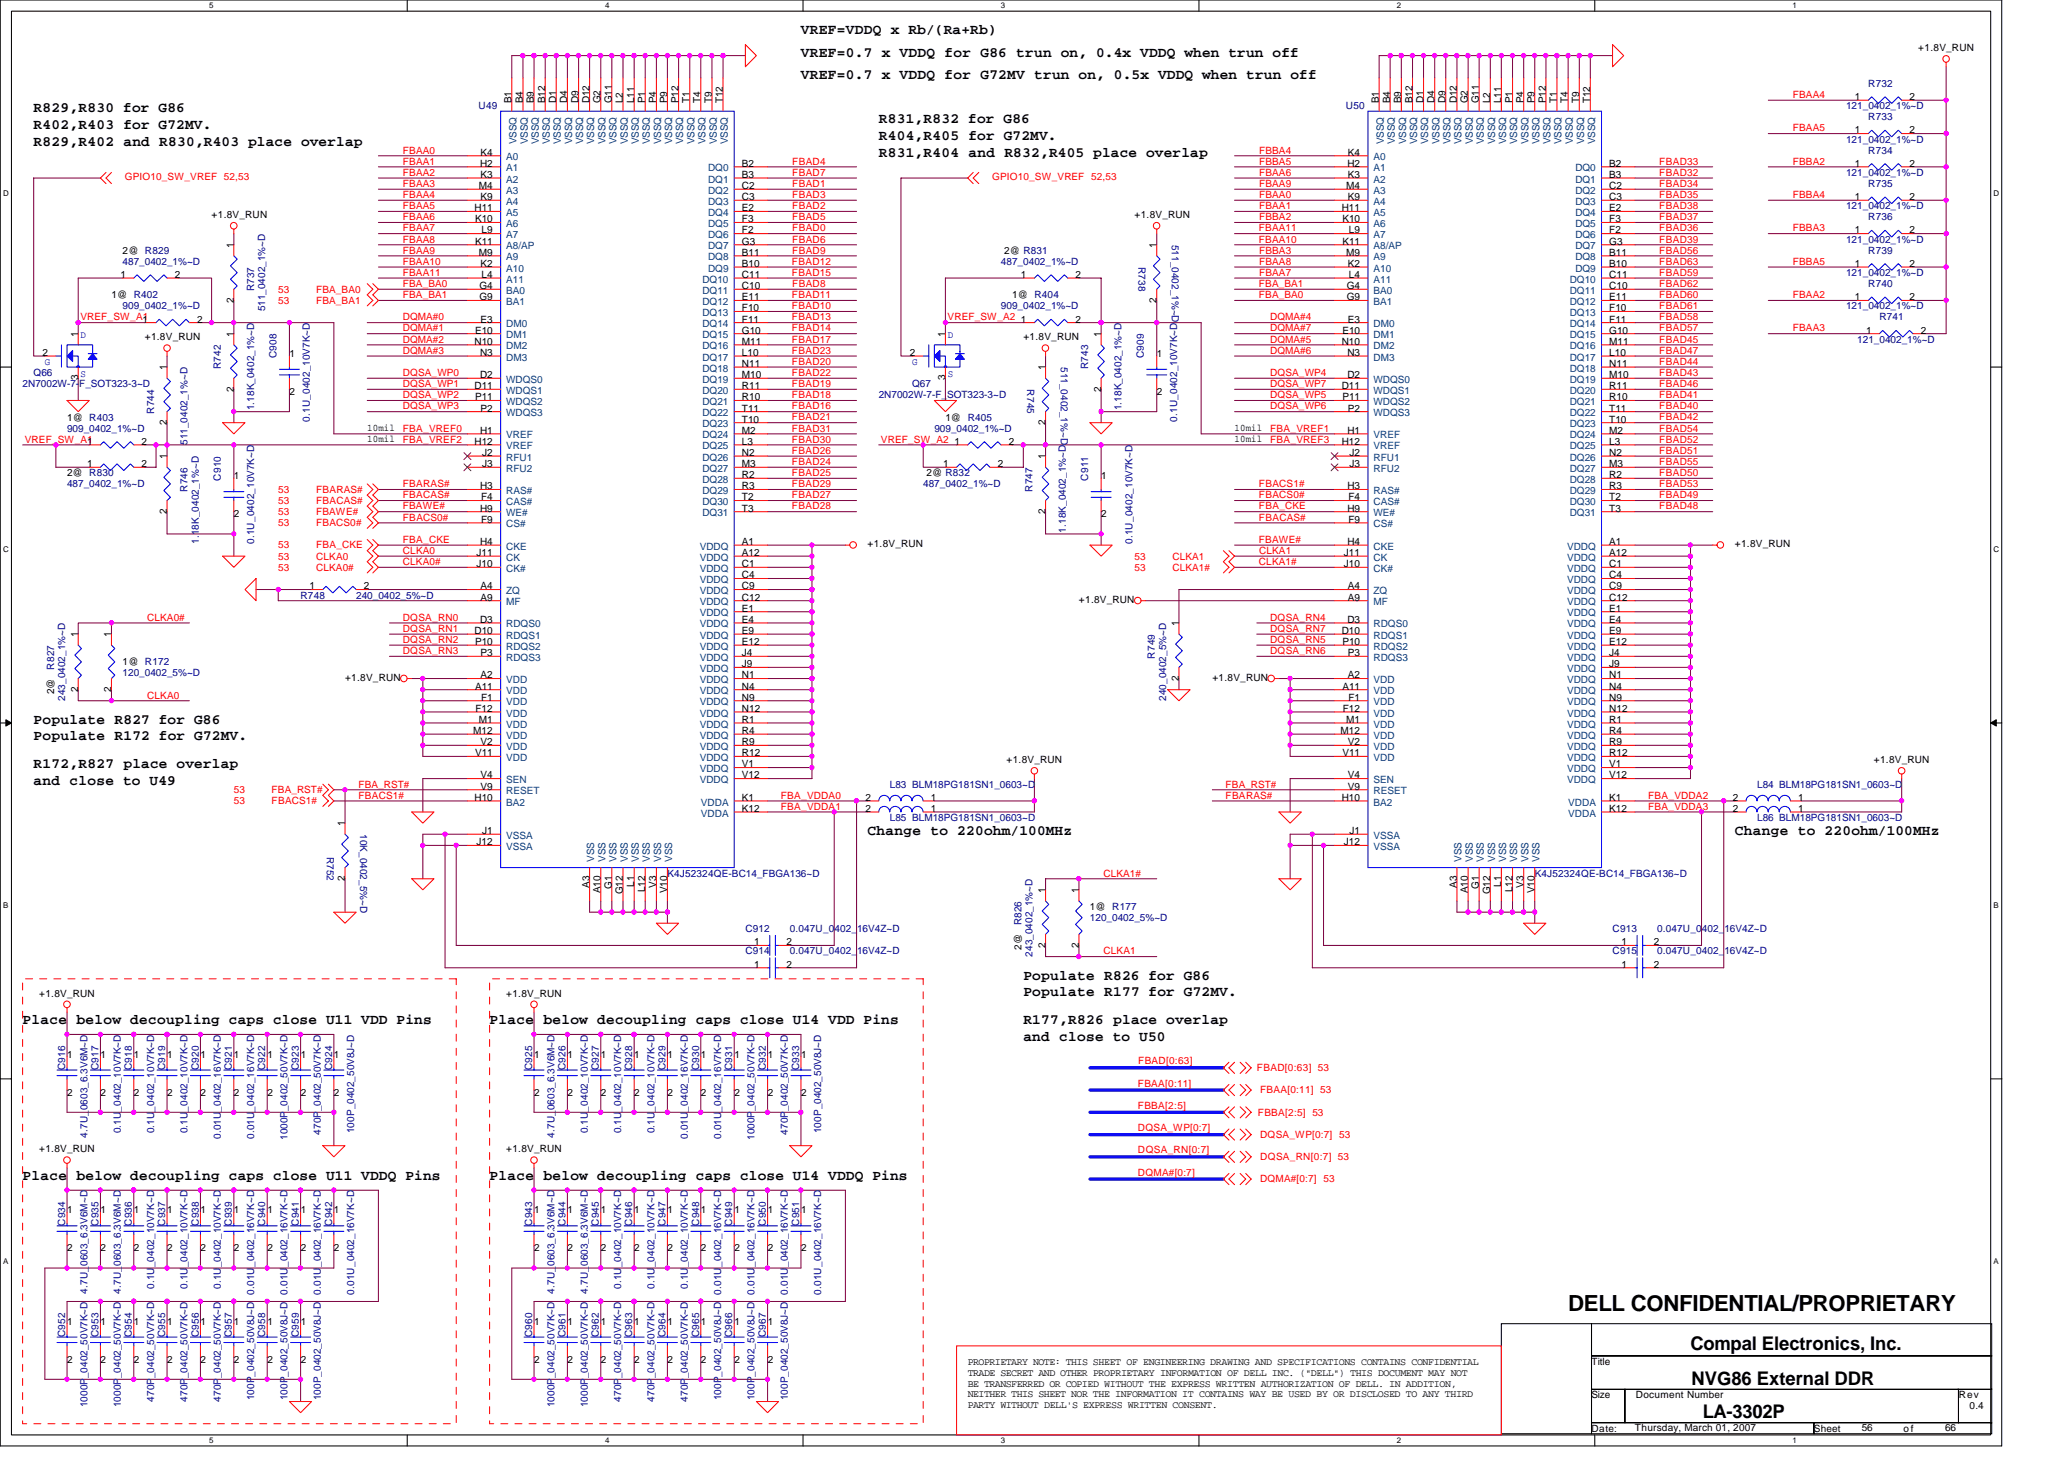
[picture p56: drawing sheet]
<svg xmlns="http://www.w3.org/2000/svg" width="297mm" height="210mm" viewBox="0 0 297 210" stroke-linecap="round" stroke-linejoin="round" font-family="sans-serif">
<defs><g id="words">
<text font-size="3.2" x="225.7" y="188.6">DELL CONFIDENTIAL/PROPRIETARY</text>
<g font-size="2.7">
<text x="243.3" y="194.2">Compal Electronics, Inc.</text>
<text x="243.4" y="199.2">NVG86 External DDR</text>
<text x="245" y="204">LA-3302P</text>
</g>
<g font-size="2.1">
<text x="115.3" y="5">VREF=VDDQ x Rb/(Ra+Rb)</text>
<text x="115.3" y="8.1">VREF=0.7 x VDDQ for G86 trun on, 0.4x VDDQ when trun off</text>
<text x="115.3" y="11.3">VREF=0.7 x VDDQ for G72MV trun on, 0.5x VDDQ when trun off</text>
<text x="4.8" y="16.2">R829,R830 for G86</text>
<text x="126.5" y="17.7">R831,R832 for G86</text>
<text x="4.8" y="18.5">R402,R403 for G72MV.</text>
<text x="4.8" y="21">R829,R402 and R830,R403 place overlap</text>
<text x="126.5" y="20.1">R404,R405 for G72MV.</text>
<text x="126.5" y="22.5">R831,R404 and R832,R405 place overlap</text>
<text x="4.8" y="104.2">Populate R827 for G86</text>
<text x="4.8" y="106.5">Populate R172 for G72MV.</text>
<text x="4.8" y="110.6">R172,R827 place overlap</text>
<text x="4.8" y="112.9">and close to U49</text>
<text x="124.9" y="120.2">Change to 220ohm/100MHz</text>
<text x="249.7" y="120.2">Change to 220ohm/100MHz</text>
<text x="147.3" y="141">Populate R826 for G86</text>
<text x="147.3" y="143.3">Populate R177 for G72MV.</text>
<text x="3.3" y="147.4">Place below decoupling caps close U11 VDD Pins</text>
<text x="70.5" y="147.4">Place below decoupling caps close U14 VDD Pins</text>
<text x="147.3" y="147.4">R177,R826 place overlap</text>
<text x="147.3" y="149.7">and close to U50</text>
<text x="3.3" y="169.8">Place below decoupling caps close U11 VDDQ Pins</text>
<text x="70.5" y="169.8">Place below decoupling caps close U14 VDDQ Pins</text>
</g>
<g font-size="1.4">
<text x="276.1" y="7.4">+1.8V_RUN</text>
<text x="73.6" y="14.9" transform="rotate(-90 73.6 14.9)">B1</text>
<text x="75.2" y="14.9" transform="rotate(-90 75.2 14.9)">B4</text>
<text x="76.8" y="14.9" transform="rotate(-90 76.8 14.9)">B9</text>
<text x="78.4" y="14.9" transform="rotate(-90 78.4 14.9)">B12</text>
<text x="80" y="14.9" transform="rotate(-90 80 14.9)">D1</text>
<text x="81.6" y="14.9" transform="rotate(-90 81.6 14.9)">D4</text>
<text x="83.2" y="14.9" transform="rotate(-90 83.2 14.9)">D9</text>
<text x="84.8" y="14.9" transform="rotate(-90 84.8 14.9)">D12</text>
<text x="86.4" y="14.9" transform="rotate(-90 86.4 14.9)">G2</text>
<text x="88" y="14.9" transform="rotate(-90 88 14.9)">G11</text>
<text x="89.6" y="14.9" transform="rotate(-90 89.6 14.9)">L2</text>
<text x="91.2" y="14.9" transform="rotate(-90 91.2 14.9)">L11</text>
<text x="92.8" y="14.9" transform="rotate(-90 92.8 14.9)">P1</text>
<text x="94.4" y="14.9" transform="rotate(-90 94.4 14.9)">P4</text>
<text x="96" y="14.9" transform="rotate(-90 96 14.9)">P9</text>
<text x="97.6" y="14.9" transform="rotate(-90 97.6 14.9)">P12</text>
<text x="99.2" y="14.9" transform="rotate(-90 99.2 14.9)">T1</text>
<text x="100.8" y="14.9" transform="rotate(-90 100.8 14.9)">T4</text>
<text x="102.4" y="14.9" transform="rotate(-90 102.4 14.9)">T9</text>
<text x="104" y="14.9" transform="rotate(-90 104 14.9)">T12</text>
<text x="198.5" y="14.9" transform="rotate(-90 198.5 14.9)">B1</text>
<text x="200" y="14.9" transform="rotate(-90 200 14.9)">B4</text>
<text x="201.7" y="14.9" transform="rotate(-90 201.7 14.9)">B9</text>
<text x="203.3" y="14.9" transform="rotate(-90 203.3 14.9)">B12</text>
<text x="204.8" y="14.9" transform="rotate(-90 204.8 14.9)">D1</text>
<text x="206.5" y="14.9" transform="rotate(-90 206.5 14.9)">D4</text>
<text x="208" y="14.9" transform="rotate(-90 208 14.9)">D9</text>
<text x="209.7" y="14.9" transform="rotate(-90 209.7 14.9)">D12</text>
<text x="211.3" y="14.9" transform="rotate(-90 211.3 14.9)">G2</text>
<text x="212.8" y="14.9" transform="rotate(-90 212.8 14.9)">G11</text>
<text x="214.5" y="14.9" transform="rotate(-90 214.5 14.9)">L2</text>
<text x="216" y="14.9" transform="rotate(-90 216 14.9)">L11</text>
<text x="217.7" y="14.9" transform="rotate(-90 217.7 14.9)">P1</text>
<text x="219.3" y="14.9" transform="rotate(-90 219.3 14.9)">P4</text>
<text x="220.8" y="14.9" transform="rotate(-90 220.8 14.9)">P9</text>
<text x="222.5" y="14.9" transform="rotate(-90 222.5 14.9)">P12</text>
<text x="224" y="14.9" transform="rotate(-90 224 14.9)">T1</text>
<text x="225.7" y="14.9" transform="rotate(-90 225.7 14.9)">T4</text>
<text x="227.3" y="14.9" transform="rotate(-90 227.3 14.9)">T9</text>
<text x="228.9" y="14.9" transform="rotate(-90 228.9 14.9)">T12</text>
<text x="267" y="14.4">1</text>
<text x="274.8" y="14.4">2</text>
<text x="69.1" y="24">H2</text>
<text x="69.2" y="22.4">K4</text>
<text x="106.8" y="24">B2</text>
<text x="193.9" y="24">H2</text>
<text x="194" y="22.4">K4</text>
<text x="231.6" y="24">B2</text>
<text x="267" y="24">1</text>
<text x="267" y="19.2">1</text>
<text x="274.8" y="24">2</text>
<text x="274.8" y="19.2">2</text>
<text x="68.9" y="27.2">M4</text>
<text x="69.2" y="25.6">K3</text>
<text x="69.2" y="28.8">K9</text>
<text x="106.8" y="25.6">B3</text>
<text x="106.8" y="27.2">C2</text>
<text x="106.8" y="28.8">C3</text>
<text x="193.7" y="27.2">M4</text>
<text x="194" y="25.6">K3</text>
<text x="194" y="28.8">K9</text>
<text x="231.6" y="25.6">B3</text>
<text x="231.6" y="27.2">C2</text>
<text x="231.6" y="28.8">C3</text>
<text x="267" y="28.8">1</text>
<text x="274.8" y="28.8">2</text>
<text x="30.5" y="31.4">+1.8V_RUN</text>
<text x="33.6" y="35.7" transform="rotate(-90 33.6 35.7)">1</text>
<text x="68.3" y="30.4">H11</text>
<text x="68.4" y="32">K10</text>
<text x="68.4" y="35.2">K11</text>
<text x="69.3" y="33.6">L9</text>
<text x="106.8" y="30.4">E2</text>
<text x="106.8" y="32">F3</text>
<text x="106.8" y="33.6">F2</text>
<text x="106.8" y="35.2">G3</text>
<text x="163.3" y="31.4">+1.8V_RUN</text>
<text x="166.5" y="35.7" transform="rotate(-90 166.5 35.7)">1</text>
<text x="193.1" y="30.4">H11</text>
<text x="193.2" y="32">K10</text>
<text x="193.2" y="35.2">K11</text>
<text x="194.1" y="33.6">L9</text>
<text x="231.6" y="30.4">E2</text>
<text x="231.6" y="32">F3</text>
<text x="231.6" y="33.6">F2</text>
<text x="231.6" y="35.2">G3</text>
<text x="267" y="33.6">1</text>
<text x="274.8" y="33.6">2</text>
<text x="17.3" y="40">1</text>
<text x="17.6" y="36.5">2@ R829</text>
<text x="25.2" y="40">2</text>
<text x="68.9" y="36.8">M9</text>
<text x="69" y="41.6">G4</text>
<text x="69.2" y="38.4">K2</text>
<text x="69.3" y="40">L4</text>
<text x="106.8" y="40">C11</text>
<text x="106.8" y="41.6">C10</text>
<text x="106.8" y="36.8">B11</text>
<text x="106.8" y="38.4">B10</text>
<text x="144.5" y="36.5">2@ R831</text>
<text x="146.9" y="40">1</text>
<text x="154.8" y="40">2</text>
<text x="193.7" y="36.8">M9</text>
<text x="193.8" y="41.6">G4</text>
<text x="194" y="38.4">K2</text>
<text x="194.1" y="40">L4</text>
<text x="231.6" y="40">C11</text>
<text x="231.6" y="41.6">C10</text>
<text x="231.6" y="36.8">B11</text>
<text x="231.6" y="38.4">B10</text>
<text x="267" y="38.4">1</text>
<text x="274.8" y="38.4">2</text>
<text x="16" y="42.9">1@ R402</text>
<text x="20.5" y="46.4">1</text>
<text x="28.4" y="46.4">2</text>
<text x="33.6" y="43.5" transform="rotate(-90 33.6 43.5)">2</text>
<text x="68.4" y="48">E10</text>
<text x="69" y="43.2">G9</text>
<text x="69.2" y="46.4">E3</text>
<text x="106.8" y="43.2">E11</text>
<text x="106.8" y="44.8">F10</text>
<text x="106.8" y="46.4">F11</text>
<text x="106.8" y="48">G10</text>
<text x="145.7" y="42.9">1@ R404</text>
<text x="146.9" y="46.4">1</text>
<text x="154.8" y="46.4">2</text>
<text x="166.5" y="43.5" transform="rotate(-90 166.5 43.5)">2</text>
<text x="193.2" y="48">E10</text>
<text x="193.8" y="43.2">G9</text>
<text x="194" y="46.4">E3</text>
<text x="231.6" y="43.2">E11</text>
<text x="231.6" y="44.8">F10</text>
<text x="231.6" y="46.4">F11</text>
<text x="231.6" y="48">G10</text>
<text x="267" y="43.2">1</text>
<text x="268.6" y="48">1</text>
<text x="274.8" y="43.2">2</text>
<text x="276.4" y="48">2</text>
<text x="6.1" y="51.2">2</text>
<text x="11.2" y="48.5" transform="rotate(-90 11.2 48.5)">1</text>
<text x="20.8" y="49">+1.8V_RUN</text>
<text x="24" y="53.3" transform="rotate(-90 24 53.3)">1</text>
<text x="33.6" y="48.5" transform="rotate(-90 33.6 48.5)">1</text>
<text x="41.7" y="51.4">1</text>
<text x="68.3" y="49.6">N10</text>
<text x="69.1" y="51.2">N3</text>
<text x="106.8" y="49.6">M11</text>
<text x="106.8" y="51.2">L10</text>
<text x="106.8" y="52.8">N11</text>
<text x="130.9" y="51.2">2</text>
<text x="136" y="48.5" transform="rotate(-90 136 48.5)">1</text>
<text x="147.3" y="49">+1.8V_RUN</text>
<text x="150.4" y="53.3" transform="rotate(-90 150.4 53.3)">1</text>
<text x="158.5" y="48.5" transform="rotate(-90 158.5 48.5)">1</text>
<text x="166.5" y="51.4">1</text>
<text x="193.1" y="49.6">N10</text>
<text x="193.9" y="51.2">N3</text>
<text x="231.6" y="49.6">M11</text>
<text x="231.6" y="51.2">L10</text>
<text x="231.6" y="52.8">N11</text>
<text x="11.2" y="54.7" transform="rotate(-90 11.2 54.7)">3</text>
<text x="33.6" y="56.3" transform="rotate(-90 33.6 56.3)">2</text>
<text x="41.7" y="56.8">2</text>
<text x="68.3" y="56">D11</text>
<text x="68.4" y="57.6">P11</text>
<text x="69.1" y="54.4">D2</text>
<text x="69.2" y="59.2">P2</text>
<text x="106.8" y="54.4">M10</text>
<text x="106.8" y="56">R11</text>
<text x="106.8" y="57.6">R10</text>
<text x="106.8" y="59.2">T11</text>
<text x="136" y="54.7" transform="rotate(-90 136 54.7)">3</text>
<text x="158.5" y="56.3" transform="rotate(-90 158.5 56.3)">2</text>
<text x="166.5" y="56.8">2</text>
<text x="193.1" y="56">D11</text>
<text x="193.2" y="57.6">P11</text>
<text x="193.9" y="54.4">D2</text>
<text x="194" y="59.2">P2</text>
<text x="231.6" y="54.4">M10</text>
<text x="231.6" y="56">R11</text>
<text x="231.6" y="57.6">R10</text>
<text x="231.6" y="59.2">T11</text>
<text x="9.6" y="60.5">1@ R403</text>
<text x="12.5" y="64">1</text>
<text x="20.4" y="64">2</text>
<text x="24" y="61.2" transform="rotate(-90 24 61.2)">2</text>
<text x="52.8" y="62">10mil</text>
<text x="52.8" y="63.6">10mil</text>
<text x="68.3" y="64">H12</text>
<text x="69.1" y="62.4">H1</text>
<text x="69.4" y="65.6">J2</text>
<text x="106.8" y="60.8">T10</text>
<text x="106.8" y="62.4">M2</text>
<text x="106.8" y="64">L3</text>
<text x="106.8" y="65.6">N2</text>
<text x="136.1" y="60.5">1@ R405</text>
<text x="137.3" y="64">1</text>
<text x="145.2" y="64">2</text>
<text x="150.4" y="61.2" transform="rotate(-90 150.4 61.2)">2</text>
<text x="177.7" y="62">10mil</text>
<text x="177.7" y="63.6">10mil</text>
<text x="193.1" y="64">H12</text>
<text x="193.9" y="62.4">H1</text>
<text x="194.2" y="65.6">J2</text>
<text x="231.6" y="60.8">T10</text>
<text x="231.6" y="62.4">M2</text>
<text x="231.6" y="64">L3</text>
<text x="231.6" y="65.6">N2</text>
<text x="9.6" y="68.5">2@ R830</text>
<text x="12.5" y="67.2">1</text>
<text x="20.4" y="67.2">2</text>
<text x="24" y="66.1" transform="rotate(-90 24 66.1)">1</text>
<text x="33.7" y="69">1</text>
<text x="69.1" y="70.4">H3</text>
<text x="69.2" y="72">F4</text>
<text x="69.4" y="67.2">J3</text>
<text x="106.8" y="67.2">M3</text>
<text x="106.8" y="68.8">R2</text>
<text x="106.8" y="70.4">R3</text>
<text x="106.8" y="72">T2</text>
<text x="133.3" y="68.5">2@ R832</text>
<text x="135.7" y="67.2">1</text>
<text x="143.6" y="67.2">2</text>
<text x="150.4" y="66.1" transform="rotate(-90 150.4 66.1)">1</text>
<text x="158.5" y="69">1</text>
<text x="193.9" y="70.4">H3</text>
<text x="194.1" y="72">F4</text>
<text x="194.2" y="67.2">J3</text>
<text x="231.6" y="67.2">M3</text>
<text x="231.6" y="68.8">R2</text>
<text x="231.6" y="70.4">R3</text>
<text x="231.6" y="72">T2</text>
<text x="24" y="73.9" transform="rotate(-90 24 73.9)">2</text>
<text x="33.7" y="74.4">2</text>
<text x="69.1" y="73.6">H9</text>
<text x="69.2" y="75.2">F9</text>
<text x="106.8" y="73.6">T3</text>
<text x="150.4" y="73.9" transform="rotate(-90 150.4 73.9)">2</text>
<text x="158.5" y="74.4">2</text>
<text x="193.9" y="73.6">H9</text>
<text x="194.1" y="75.2">F9</text>
<text x="231.6" y="73.6">T3</text>
<text x="68.6" y="80">J11</text>
<text x="68.6" y="81.6">J10</text>
<text x="69.1" y="78.4">H4</text>
<text x="106.8" y="78.4">A1</text>
<text x="106.8" y="80">A12</text>
<text x="106.8" y="81.6">C1</text>
<text x="106.8" y="83.2">C4</text>
<text x="124.9" y="78.7">+1.8V_RUN</text>
<text x="193.4" y="80">J11</text>
<text x="193.4" y="81.6">J10</text>
<text x="193.9" y="78.4">H4</text>
<text x="231.6" y="78.4">A1</text>
<text x="231.6" y="80">A12</text>
<text x="231.6" y="81.6">C1</text>
<text x="231.6" y="83.2">C4</text>
<text x="249.7" y="78.7">+1.8V_RUN</text>
<text x="44.5" y="84.8">1</text>
<text x="52.4" y="84.8">2</text>
<text x="69.1" y="89.6">D3</text>
<text x="69.2" y="84.8">A4</text>
<text x="69.2" y="86.4">A9</text>
<text x="106.8" y="84.8">C9</text>
<text x="106.8" y="86.4">C12</text>
<text x="106.8" y="88">E1</text>
<text x="106.8" y="89.6">E4</text>
<text x="155.3" y="86.7">+1.8V_RUN</text>
<text x="193.9" y="89.6">D3</text>
<text x="194" y="84.8">A4</text>
<text x="194" y="86.4">A9</text>
<text x="231.6" y="84.8">C9</text>
<text x="231.6" y="86.4">C12</text>
<text x="231.6" y="88">E1</text>
<text x="231.6" y="89.6">E4</text>
<text x="11.2" y="91.7" transform="rotate(-90 11.2 91.7)">1</text>
<text x="16" y="91.7" transform="rotate(-90 16 91.7)">1</text>
<text x="17.6" y="95.7">1@ R172</text>
<text x="68.3" y="91.2">D10</text>
<text x="68.4" y="92.8">P10</text>
<text x="69.2" y="94.4">P3</text>
<text x="106.8" y="91.2">E9</text>
<text x="106.8" y="92.8">E12</text>
<text x="106.8" y="94.4">J4</text>
<text x="106.8" y="96">J9</text>
<text x="169.6" y="90.1" transform="rotate(-90 169.6 90.1)">1</text>
<text x="193.1" y="91.2">D10</text>
<text x="193.2" y="92.8">P10</text>
<text x="194" y="94.4">P3</text>
<text x="231.6" y="91.2">E9</text>
<text x="231.6" y="92.8">E12</text>
<text x="231.6" y="94.4">J4</text>
<text x="231.6" y="96">J9</text>
<text x="7.8" y="99.9" transform="rotate(-90 7.8 99.9)">2@</text>
<text x="11.2" y="99.5" transform="rotate(-90 11.2 99.5)">2</text>
<text x="16" y="99.5" transform="rotate(-90 16 99.5)">2</text>
<text x="49.7" y="98">+1.8V_RUN</text>
<text x="68.4" y="99.2">A11</text>
<text x="69.2" y="97.6">A2</text>
<text x="69.2" y="100.8">F1</text>
<text x="106.8" y="97.6">N1</text>
<text x="106.8" y="99.2">N4</text>
<text x="106.8" y="100.8">N9</text>
<text x="169.6" y="97.9" transform="rotate(-90 169.6 97.9)">2</text>
<text x="174.5" y="98">+1.8V_RUN</text>
<text x="193.2" y="99.2">A11</text>
<text x="194" y="97.6">A2</text>
<text x="194.1" y="100.8">F1</text>
<text x="231.6" y="97.6">N1</text>
<text x="231.6" y="99.2">N4</text>
<text x="231.6" y="100.8">N9</text>
<text x="68.1" y="105.6">M12</text>
<text x="68.4" y="102.4">F12</text>
<text x="68.9" y="104">M1</text>
<text x="69.2" y="107.2">V2</text>
<text x="106.8" y="104">R1</text>
<text x="106.8" y="105.6">R4</text>
<text x="106.8" y="107.2">R9</text>
<text x="106.8" y="102.4">N12</text>
<text x="192.9" y="105.6">M12</text>
<text x="193.2" y="102.4">F12</text>
<text x="193.7" y="104">M1</text>
<text x="194" y="107.2">V2</text>
<text x="231.6" y="104">R1</text>
<text x="231.6" y="105.6">R4</text>
<text x="231.6" y="107.2">R9</text>
<text x="231.6" y="102.4">N12</text>
<text x="68.4" y="108.8">V11</text>
<text x="69.2" y="112">V4</text>
<text x="69.2" y="113.6">V9</text>
<text x="106.8" y="108.8">R12</text>
<text x="106.8" y="110.4">V1</text>
<text x="106.8" y="112">V12</text>
<text x="144.9" y="109.8">+1.8V_RUN</text>
<text x="193.2" y="108.8">V11</text>
<text x="194" y="112">V4</text>
<text x="194" y="113.6">V9</text>
<text x="231.6" y="108.8">R12</text>
<text x="231.6" y="110.4">V1</text>
<text x="231.6" y="112">V12</text>
<text x="269.7" y="109.8">+1.8V_RUN</text>
<text x="49.6" y="118.9" transform="rotate(-90 49.6 118.9)">1</text>
<text x="68.3" y="115.2">H10</text>
<text x="69.4" y="120">J1</text>
<text x="106.8" y="115.2">K1</text>
<text x="106.8" y="116.8">K12</text>
<text x="124.5" y="115.2">2</text>
<text x="124.5" y="116.8">2</text>
<text x="134" y="115.2">1</text>
<text x="134" y="116.8">1</text>
<text x="193.1" y="115.2">H10</text>
<text x="194.2" y="120">J1</text>
<text x="231.6" y="115.2">K1</text>
<text x="231.6" y="116.8">K12</text>
<text x="249.4" y="115.2">2</text>
<text x="249.4" y="116.8">2</text>
<text x="258.8" y="115.2">1</text>
<text x="258.8" y="116.8">1</text>
<text x="68.6" y="121.6">J12</text>
<text x="193.4" y="121.6">J12</text>
<text x="49.6" y="126.7" transform="rotate(-90 49.6 126.7)">2</text>
<text x="84.8" y="127.7" transform="rotate(-90 84.8 127.7)">A3</text>
<text x="86.4" y="128.5" transform="rotate(-90 86.4 128.5)">A10</text>
<text x="88" y="127.9" transform="rotate(-90 88 127.9)">G1</text>
<text x="89.6" y="128.7" transform="rotate(-90 89.6 128.7)">G12</text>
<text x="91.2" y="127.6" transform="rotate(-90 91.2 127.6)">L1</text>
<text x="92.8" y="128.4" transform="rotate(-90 92.8 128.4)">L12</text>
<text x="94.4" y="127.7" transform="rotate(-90 94.4 127.7)">V3</text>
<text x="96" y="128.5" transform="rotate(-90 96 128.5)">V10</text>
<text x="150.4" y="128.5" transform="rotate(-90 150.4 128.5)">1</text>
<text x="155.3" y="128.5" transform="rotate(-90 155.3 128.5)">1</text>
<text x="156.9" y="130.9">1@ R177</text>
<text x="209.7" y="127.7" transform="rotate(-90 209.7 127.7)">A3</text>
<text x="211.3" y="128.5" transform="rotate(-90 211.3 128.5)">A10</text>
<text x="212.8" y="127.9" transform="rotate(-90 212.8 127.9)">G1</text>
<text x="214.5" y="128.7" transform="rotate(-90 214.5 128.7)">G12</text>
<text x="216" y="127.6" transform="rotate(-90 216 127.6)">L1</text>
<text x="217.7" y="128.4" transform="rotate(-90 217.7 128.4)">L12</text>
<text x="219.3" y="127.7" transform="rotate(-90 219.3 127.7)">V3</text>
<text x="220.8" y="128.5" transform="rotate(-90 220.8 128.5)">V10</text>
<text x="108.5" y="136">1</text>
<text x="113.2" y="136">2</text>
<text x="147" y="136.7" transform="rotate(-90 147 136.7)">2@</text>
<text x="150.4" y="136.4" transform="rotate(-90 150.4 136.4)">2</text>
<text x="155.3" y="136.4" transform="rotate(-90 155.3 136.4)">2</text>
<text x="233.4" y="136">1</text>
<text x="238" y="136">2</text>
<text x="5.6" y="143.4">+1.8V_RUN</text>
<text x="72.9" y="143.4">+1.8V_RUN</text>
<text x="108.5" y="139.2">1</text>
<text x="113.2" y="139.2">2</text>
<text x="233.4" y="139.2">1</text>
<text x="238" y="139.2">2</text>
<text x="9.7" y="152.2">1</text>
<text x="14.5" y="152.2">1</text>
<text x="19.3" y="152.2">1</text>
<text x="24.1" y="152.2">1</text>
<text x="28.9" y="152.2">1</text>
<text x="33.7" y="152.2">1</text>
<text x="38.5" y="152.2">1</text>
<text x="43.3" y="152.2">1</text>
<text x="48.1" y="152.2">1</text>
<text x="76.9" y="152.2">1</text>
<text x="81.7" y="152.2">1</text>
<text x="86.5" y="152.2">1</text>
<text x="91.3" y="152.2">1</text>
<text x="96.1" y="152.2">1</text>
<text x="100.9" y="152.2">1</text>
<text x="105.7" y="152.2">1</text>
<text x="110.5" y="152.2">1</text>
<text x="115.3" y="152.2">1</text>
<text x="9.7" y="157.6">2</text>
<text x="14.5" y="157.6">2</text>
<text x="19.3" y="157.6">2</text>
<text x="24.1" y="157.6">2</text>
<text x="28.9" y="157.6">2</text>
<text x="33.7" y="157.6">2</text>
<text x="38.5" y="157.6">2</text>
<text x="43.3" y="157.6">2</text>
<text x="48.1" y="157.6">2</text>
<text x="76.9" y="157.6">2</text>
<text x="81.7" y="157.6">2</text>
<text x="86.5" y="157.6">2</text>
<text x="91.3" y="157.6">2</text>
<text x="96.1" y="157.6">2</text>
<text x="100.9" y="157.6">2</text>
<text x="105.7" y="157.6">2</text>
<text x="110.5" y="157.6">2</text>
<text x="115.3" y="157.6">2</text>
<text x="5.6" y="165.8">+1.8V_RUN</text>
<text x="72.9" y="165.8">+1.8V_RUN</text>
<text x="9.7" y="174.6">1</text>
<text x="14.5" y="174.6">1</text>
<text x="19.3" y="174.6">1</text>
<text x="24.1" y="174.6">1</text>
<text x="28.9" y="174.6">1</text>
<text x="33.7" y="174.6">1</text>
<text x="38.5" y="174.6">1</text>
<text x="43.3" y="174.6">1</text>
<text x="48.1" y="174.6">1</text>
<text x="76.9" y="174.6">1</text>
<text x="81.7" y="174.6">1</text>
<text x="86.5" y="174.6">1</text>
<text x="91.3" y="174.6">1</text>
<text x="96.1" y="174.6">1</text>
<text x="100.9" y="174.6">1</text>
<text x="105.7" y="174.6">1</text>
<text x="110.5" y="174.6">1</text>
<text x="115.3" y="174.6">1</text>
<text x="9.7" y="180">2</text>
<text x="14.5" y="180">2</text>
<text x="19.3" y="180">2</text>
<text x="24.1" y="180">2</text>
<text x="28.9" y="180">2</text>
<text x="33.7" y="180">2</text>
<text x="38.5" y="180">2</text>
<text x="43.3" y="180">2</text>
<text x="48.1" y="180">2</text>
<text x="76.9" y="180">2</text>
<text x="81.7" y="180">2</text>
<text x="86.5" y="180">2</text>
<text x="91.3" y="180">2</text>
<text x="96.1" y="180">2</text>
<text x="100.9" y="180">2</text>
<text x="105.7" y="180">2</text>
<text x="110.5" y="180">2</text>
<text x="115.3" y="180">2</text>
<text x="9.7" y="190.6">1</text>
<text x="14.5" y="190.6">1</text>
<text x="19.3" y="190.6">1</text>
<text x="24.1" y="190.6">1</text>
<text x="28.9" y="190.6">1</text>
<text x="33.7" y="190.6">1</text>
<text x="38.5" y="190.6">1</text>
<text x="43.3" y="190.6">1</text>
<text x="76.9" y="190.6">1</text>
<text x="81.7" y="190.6">1</text>
<text x="86.5" y="190.6">1</text>
<text x="91.3" y="190.6">1</text>
<text x="96.1" y="190.6">1</text>
<text x="100.9" y="190.6">1</text>
<text x="105.7" y="190.6">1</text>
<text x="110.5" y="190.6">1</text>
<text x="9.7" y="196">2</text>
<text x="14.5" y="196">2</text>
<text x="19.3" y="196">2</text>
<text x="24.1" y="196">2</text>
<text x="28.9" y="196">2</text>
<text x="33.7" y="196">2</text>
<text x="38.5" y="196">2</text>
<text x="43.3" y="196">2</text>
<text x="76.9" y="196">2</text>
<text x="81.7" y="196">2</text>
<text x="86.5" y="196">2</text>
<text x="91.3" y="196">2</text>
<text x="96.1" y="196">2</text>
<text x="100.9" y="196">2</text>
<text x="105.7" y="196">2</text>
<text x="110.5" y="196">2</text>
<text x="139.3" y="196.4">PROPRIETARY NOTE: THIS SHEET OF ENGINEERING DRAWING AND SPECIFICATIONS CONTAINS CONFIDENTIAL</text>
<text x="139.3" y="197.9">TRADE SECRET AND OTHER PROPRIETARY INFORMATION OF DELL INC. (&quot;DELL&quot;) THIS DOCUMENT MAY NOT</text>
<text x="229" y="196.4">Title</text>
<text x="139.3" y="199.5">BE TRANSFERRED OR COPIED WITHOUT THE EXPRESS WRITTEN AUTHORIZATION OF DELL. IN ADDITION,</text>
<text x="139.3" y="201">NEITHER THIS SHEET NOR THE INFORMATION IT CONTAINS WAY BE USED BY OR DISCLOSED TO ANY THIRD</text>
<text x="139.3" y="202.6">PARTY WITHOUT DELL'S EXPRESS WRITTEN CONSENT.</text>
<text x="229" y="201.2">Size</text>
<text x="235.4" y="201.2">Document Number</text>
<text x="281.9" y="201.2">Rev</text>
<text x="283.4" y="202.8">0.4</text>
<text x="229" y="206">Date:</text>
<text x="235.3" y="205.8">Thursday, March 01, 2007</text>
<text x="261" y="206">Sheet</text>
<text x="267.9" y="205.8">56</text>
<text x="274" y="206">of</text>
<text x="279.9" y="205.8">66</text>
</g>
<g font-size="1.4" fill="#000080">
<text x="68.9" y="15.7">U49</text>
<text x="193.7" y="15.7">U50</text>
<text x="265.7" y="15.7">121_0402_1%~D</text>
<text x="268.9" y="17.3">R733</text>
<text x="268.9" y="12.5">R732</text>
<text x="265.7" y="20.5">121_0402_1%~D</text>
<text x="268.9" y="22.1">R734</text>
<text x="265.7" y="25.3">121_0402_1%~D</text>
<text x="268.9" y="26.9">R735</text>
<text x="168.7" y="35.2" transform="rotate(90 168.7 35.2)">511_0402_1%~D</text>
<text x="265.7" y="30.1">121_0402_1%~D</text>
<text x="265.7" y="34.9">121_0402_1%~D</text>
<text x="268.9" y="31.7">R736</text>
<text x="17.6" y="38.1">487_0402_1%~D</text>
<text x="36.6" y="41.9" transform="rotate(-90 36.6 41.9)">R737</text>
<text x="144.1" y="38.1">487_0402_1%~D</text>
<text x="163.8" y="38.4" transform="rotate(90 163.8 38.4)">R738</text>
<text x="265.7" y="39.7">121_0402_1%~D</text>
<text x="268.9" y="36.5">R739</text>
<text x="268.9" y="41.3">R740</text>
<text x="17.6" y="44.5">909_0402_1%~D</text>
<text x="38.2" y="44.8" transform="rotate(-90 38.2 44.8)">511_0402_1%~D</text>
<text x="144.1" y="44.5">909_0402_1%~D</text>
<text x="265.7" y="44.5">121_0402_1%~D</text>
<text x="270.5" y="46.1">R741</text>
<text x="31.8" y="53.1" transform="rotate(-90 31.8 53.1)">R742</text>
<text x="39.8" y="51.5" transform="rotate(-90 39.8 51.5)">C908</text>
<text x="152.7" y="52.8" transform="rotate(90 152.7 52.8)">511_0402_1%~D</text>
<text x="156.6" y="53.1" transform="rotate(-90 156.6 53.1)">R743</text>
<text x="164.6" y="51.5" transform="rotate(-90 164.6 51.5)">C909</text>
<text x="267.3" y="49.3">121_0402_1%~D</text>
<text x="3.3" y="55.7">2N7002W-7-F_SOT323-3~D</text>
<text x="4.8" y="54.1">Q66</text>
<text x="22.2" y="59.5" transform="rotate(-90 22.2 59.5)">R744</text>
<text x="36.6" y="59.1" transform="rotate(-90 36.6 59.1)">1.18K_0402_1%~D</text>
<text x="126.5" y="57.3">2N7002W-7-F_SOT323-3~D</text>
<text x="131.3" y="55.7">Q67</text>
<text x="147.8" y="56" transform="rotate(90 147.8 56)">R745</text>
<text x="161.4" y="59.1" transform="rotate(-90 161.4 59.1)">1.18K_0402_1%~D</text>
<text x="9.6" y="62.1">909_0402_1%~D</text>
<text x="27" y="64" transform="rotate(-90 27 64)">511_0402_1%~D</text>
<text x="44.6" y="60.7" transform="rotate(-90 44.6 60.7)">0.1U_0402_10V7K~D</text>
<text x="134.5" y="62.1">909_0402_1%~D</text>
<text x="169.4" y="60.7" transform="rotate(-90 169.4 60.7)">0.1U_0402_10V7K~D</text>
<text x="9.6" y="70.1">487_0402_1%~D</text>
<text x="27" y="70.7" transform="rotate(-90 27 70.7)">R746</text>
<text x="31.8" y="69.1" transform="rotate(-90 31.8 69.1)">C910</text>
<text x="132.9" y="70.1">487_0402_1%~D</text>
<text x="148.6" y="70.7" transform="rotate(-90 148.6 70.7)">R747</text>
<text x="156.6" y="69.1" transform="rotate(-90 156.6 69.1)">C911</text>
<text x="153.4" y="76.7" transform="rotate(-90 153.4 76.7)">1.18K_0402_1%~D</text>
<text x="28.6" y="78.3" transform="rotate(-90 28.6 78.3)">1.18K_0402_1%~D</text>
<text x="36.6" y="78.3" transform="rotate(-90 36.6 78.3)">0.1U_0402_10V7K~D</text>
<text x="163" y="78.3" transform="rotate(-90 163 78.3)">0.1U_0402_10V7K~D</text>
<text x="43.3" y="86.1">R748</text>
<text x="51.3" y="86.1">240_0402_5%~D</text>
<text x="166.2" y="94.7" transform="rotate(-90 166.2 94.7)">R749</text>
<text x="7.8" y="96.4" transform="rotate(-90 7.8 96.4)">R827</text>
<text x="9.4" y="100.8" transform="rotate(-90 9.4 100.8)">243_0402_1%~D</text>
<text x="17.6" y="97.3">120_0402_5%~D</text>
<text x="167.8" y="100.8" transform="rotate(-90 167.8 100.8)">240_0402_5%~D</text>
<text x="128.1" y="113.3">L83 BLM18PG181SN1_0603~D</text>
<text x="252.9" y="113.3">L84 BLM18PG181SN1_0603~D</text>
<text x="128.1" y="118.1">L85 BLM18PG181SN1_0603~D</text>
<text x="252.9" y="118.1">L86 BLM18PG181SN1_0603~D</text>
<text x="47.1" y="123.2" transform="rotate(90 47.1 123.2)">R752</text>
<text x="51.8" y="120" transform="rotate(90 51.8 120)">10K_0402_5%~D</text>
<text x="96.1" y="126.1">K4J52324QE-BC14_FBGA136~D</text>
<text x="220.9" y="126.1">K4J52324QE-BC14_FBGA136~D</text>
<text x="107.3" y="137.3">C914</text>
<text x="107.3" y="134.1">C912</text>
<text x="113.7" y="137.3">0.047U_0402_16V4Z~D</text>
<text x="113.7" y="134.1">0.047U_0402_16V4Z~D</text>
<text x="147" y="133.1" transform="rotate(-90 147 133.1)">R826</text>
<text x="148.6" y="137.6" transform="rotate(-90 148.6 137.6)">243_0402_1%~D</text>
<text x="156.9" y="132.5">120_0402_5%~D</text>
<text x="232.1" y="134.1">C913</text>
<text x="232.1" y="137.3">C915</text>
<text x="238.5" y="134.1">0.047U_0402_16V4Z~D</text>
<text x="238.5" y="137.3">0.047U_0402_16V4Z~D</text>
<text x="9.4" y="153.9" transform="rotate(-90 9.4 153.9)">C916</text>
<text x="14.2" y="153.9" transform="rotate(-90 14.2 153.9)">C917</text>
<text x="19" y="153.9" transform="rotate(-90 19 153.9)">C918</text>
<text x="23.8" y="153.9" transform="rotate(-90 23.8 153.9)">C919</text>
<text x="28.6" y="153.9" transform="rotate(-90 28.6 153.9)">C920</text>
<text x="33.4" y="153.9" transform="rotate(-90 33.4 153.9)">C921</text>
<text x="38.2" y="153.9" transform="rotate(-90 38.2 153.9)">C922</text>
<text x="43" y="153.9" transform="rotate(-90 43 153.9)">C923</text>
<text x="47.8" y="153.9" transform="rotate(-90 47.8 153.9)">C924</text>
<text x="76.6" y="153.9" transform="rotate(-90 76.6 153.9)">C925</text>
<text x="81.4" y="153.9" transform="rotate(-90 81.4 153.9)">C926</text>
<text x="86.2" y="153.9" transform="rotate(-90 86.2 153.9)">C927</text>
<text x="91" y="153.9" transform="rotate(-90 91 153.9)">C928</text>
<text x="95.8" y="153.9" transform="rotate(-90 95.8 153.9)">C929</text>
<text x="100.6" y="153.9" transform="rotate(-90 100.6 153.9)">C930</text>
<text x="105.4" y="153.9" transform="rotate(-90 105.4 153.9)">C931</text>
<text x="110.2" y="153.9" transform="rotate(-90 110.2 153.9)">C932</text>
<text x="115" y="153.9" transform="rotate(-90 115 153.9)">C933</text>
<text x="12.6" y="163.7" transform="rotate(-90 12.6 163.7)">4.7U_0603_6.3V6M~D</text>
<text x="17.4" y="163.1" transform="rotate(-90 17.4 163.1)">0.1U_0402_10V7K~D</text>
<text x="22.2" y="163.1" transform="rotate(-90 22.2 163.1)">0.1U_0402_10V7K~D</text>
<text x="27" y="163.1" transform="rotate(-90 27 163.1)">0.1U_0402_10V7K~D</text>
<text x="31.8" y="163.9" transform="rotate(-90 31.8 163.9)">0.01U_0402_16V7K~D</text>
<text x="36.6" y="163.9" transform="rotate(-90 36.6 163.9)">0.01U_0402_16V7K~D</text>
<text x="41.4" y="164" transform="rotate(-90 41.4 164)">1000P_0402_50V7K~D</text>
<text x="46.2" y="163.2" transform="rotate(-90 46.2 163.2)">470P_0402_50V7K~D</text>
<text x="51" y="163.1" transform="rotate(-90 51 163.1)">100P_0402_50V8J~D</text>
<text x="79.8" y="163.7" transform="rotate(-90 79.8 163.7)">4.7U_0603_6.3V6M~D</text>
<text x="84.6" y="163.1" transform="rotate(-90 84.6 163.1)">0.1U_0402_10V7K~D</text>
<text x="89.4" y="163.1" transform="rotate(-90 89.4 163.1)">0.1U_0402_10V7K~D</text>
<text x="94.2" y="163.1" transform="rotate(-90 94.2 163.1)">0.1U_0402_10V7K~D</text>
<text x="99" y="163.9" transform="rotate(-90 99 163.9)">0.01U_0402_16V7K~D</text>
<text x="103.8" y="163.9" transform="rotate(-90 103.8 163.9)">0.01U_0402_16V7K~D</text>
<text x="108.6" y="164" transform="rotate(-90 108.6 164)">1000P_0402_50V7K~D</text>
<text x="113.4" y="163.2" transform="rotate(-90 113.4 163.2)">470P_0402_50V7K~D</text>
<text x="118.2" y="163.1" transform="rotate(-90 118.2 163.1)">100P_0402_50V8J~D</text>
<text x="9.4" y="176.4" transform="rotate(-90 9.4 176.4)">C934</text>
<text x="14.2" y="176.4" transform="rotate(-90 14.2 176.4)">C935</text>
<text x="19" y="176.4" transform="rotate(-90 19 176.4)">C936</text>
<text x="23.8" y="176.4" transform="rotate(-90 23.8 176.4)">C937</text>
<text x="28.6" y="176.4" transform="rotate(-90 28.6 176.4)">C938</text>
<text x="33.4" y="176.4" transform="rotate(-90 33.4 176.4)">C939</text>
<text x="38.2" y="176.4" transform="rotate(-90 38.2 176.4)">C940</text>
<text x="43" y="176.4" transform="rotate(-90 43 176.4)">C941</text>
<text x="47.8" y="176.4" transform="rotate(-90 47.8 176.4)">C942</text>
<text x="76.6" y="176.4" transform="rotate(-90 76.6 176.4)">C943</text>
<text x="81.4" y="176.4" transform="rotate(-90 81.4 176.4)">C944</text>
<text x="86.2" y="176.4" transform="rotate(-90 86.2 176.4)">C945</text>
<text x="91" y="176.4" transform="rotate(-90 91 176.4)">C946</text>
<text x="95.8" y="176.4" transform="rotate(-90 95.8 176.4)">C947</text>
<text x="100.6" y="176.4" transform="rotate(-90 100.6 176.4)">C948</text>
<text x="105.4" y="176.4" transform="rotate(-90 105.4 176.4)">C949</text>
<text x="110.2" y="176.4" transform="rotate(-90 110.2 176.4)">C950</text>
<text x="115" y="176.4" transform="rotate(-90 115 176.4)">C951</text>
<text x="22.2" y="185.5" transform="rotate(-90 22.2 185.5)">0.1U_0402_10V7K~D</text>
<text x="27" y="185.5" transform="rotate(-90 27 185.5)">0.1U_0402_10V7K~D</text>
<text x="31.8" y="185.5" transform="rotate(-90 31.8 185.5)">0.1U_0402_10V7K~D</text>
<text x="89.4" y="185.5" transform="rotate(-90 89.4 185.5)">0.1U_0402_10V7K~D</text>
<text x="94.2" y="185.5" transform="rotate(-90 94.2 185.5)">0.1U_0402_10V7K~D</text>
<text x="99" y="185.5" transform="rotate(-90 99 185.5)">0.1U_0402_10V7K~D</text>
<text x="12.6" y="186.1" transform="rotate(-90 12.6 186.1)">4.7U_0603_6.3V6M~D</text>
<text x="17.4" y="186.1" transform="rotate(-90 17.4 186.1)">4.7U_0603_6.3V6M~D</text>
<text x="36.6" y="186.3" transform="rotate(-90 36.6 186.3)">0.01U_0402_16V7K~D</text>
<text x="41.4" y="186.3" transform="rotate(-90 41.4 186.3)">0.01U_0402_16V7K~D</text>
<text x="46.2" y="186.3" transform="rotate(-90 46.2 186.3)">0.01U_0402_16V7K~D</text>
<text x="51" y="186.3" transform="rotate(-90 51 186.3)">0.01U_0402_16V7K~D</text>
<text x="79.8" y="186.1" transform="rotate(-90 79.8 186.1)">4.7U_0603_6.3V6M~D</text>
<text x="84.6" y="186.1" transform="rotate(-90 84.6 186.1)">4.7U_0603_6.3V6M~D</text>
<text x="103.8" y="186.3" transform="rotate(-90 103.8 186.3)">0.01U_0402_16V7K~D</text>
<text x="108.6" y="186.3" transform="rotate(-90 108.6 186.3)">0.01U_0402_16V7K~D</text>
<text x="113.4" y="186.3" transform="rotate(-90 113.4 186.3)">0.01U_0402_16V7K~D</text>
<text x="118.2" y="186.3" transform="rotate(-90 118.2 186.3)">0.01U_0402_16V7K~D</text>
<text x="9.4" y="192.4" transform="rotate(-90 9.4 192.4)">C952</text>
<text x="14.2" y="192.4" transform="rotate(-90 14.2 192.4)">C953</text>
<text x="19" y="192.4" transform="rotate(-90 19 192.4)">C954</text>
<text x="23.8" y="192.4" transform="rotate(-90 23.8 192.4)">C955</text>
<text x="28.6" y="192.4" transform="rotate(-90 28.6 192.4)">C956</text>
<text x="33.4" y="192.4" transform="rotate(-90 33.4 192.4)">C957</text>
<text x="38.2" y="192.4" transform="rotate(-90 38.2 192.4)">C958</text>
<text x="43" y="192.4" transform="rotate(-90 43 192.4)">C959</text>
<text x="76.6" y="192.4" transform="rotate(-90 76.6 192.4)">C960</text>
<text x="81.4" y="192.4" transform="rotate(-90 81.4 192.4)">C961</text>
<text x="86.2" y="192.4" transform="rotate(-90 86.2 192.4)">C962</text>
<text x="91" y="192.4" transform="rotate(-90 91 192.4)">C963</text>
<text x="95.8" y="192.4" transform="rotate(-90 95.8 192.4)">C964</text>
<text x="100.6" y="192.4" transform="rotate(-90 100.6 192.4)">C965</text>
<text x="105.4" y="192.4" transform="rotate(-90 105.4 192.4)">C966</text>
<text x="110.2" y="192.4" transform="rotate(-90 110.2 192.4)">C967</text>
<text x="12.6" y="202.4" transform="rotate(-90 12.6 202.4)">1000P_0402_50V7K~D</text>
<text x="17.4" y="202.4" transform="rotate(-90 17.4 202.4)">1000P_0402_50V7K~D</text>
<text x="22.2" y="201.6" transform="rotate(-90 22.2 201.6)">470P_0402_50V7K~D</text>
<text x="27" y="201.6" transform="rotate(-90 27 201.6)">470P_0402_50V7K~D</text>
<text x="31.8" y="201.6" transform="rotate(-90 31.8 201.6)">470P_0402_50V7K~D</text>
<text x="36.6" y="201.5" transform="rotate(-90 36.6 201.5)">100P</text>
<text x="36.6" y="198" transform="rotate(-90 36.6 198)">_0402_50V8J~D</text>
<text x="41.4" y="201.5" transform="rotate(-90 41.4 201.5)">100P</text>
<text x="41.4" y="198" transform="rotate(-90 41.4 198)">_0402_50V8J~D</text>
<text x="46.2" y="201.5" transform="rotate(-90 46.2 201.5)">100P_0402_50V8J~D</text>
<text x="79.8" y="202.4" transform="rotate(-90 79.8 202.4)">1000P_0402_50V7K~D</text>
<text x="84.6" y="202.4" transform="rotate(-90 84.6 202.4)">1000P_0402_50V7K~D</text>
<text x="89.4" y="201.6" transform="rotate(-90 89.4 201.6)">470P_0402_50V7K~D</text>
<text x="94.2" y="201.6" transform="rotate(-90 94.2 201.6)">470P_0402_50V7K~D</text>
<text x="99" y="201.6" transform="rotate(-90 99 201.6)">470P_0402_50V7K~D</text>
<text x="103.8" y="201.5" transform="rotate(-90 103.8 201.5)">100P</text>
<text x="103.8" y="198" transform="rotate(-90 103.8 198)">_0402_50V8J~D</text>
<text x="108.6" y="201.5" transform="rotate(-90 108.6 201.5)">100P</text>
<text x="108.6" y="198" transform="rotate(-90 108.6 198)">_0402_50V8J~D</text>
<text x="113.4" y="201.5" transform="rotate(-90 113.4 201.5)">100P_0402_50V8J~D</text>
</g>
<g font-size="1.4" fill="#f00">
<text x="258" y="14.1">FBAA4</text>
<text x="58" y="22.1">FBAA0</text>
<text x="58" y="23.7">FBAA1</text>
<text x="114" y="23.7">FBAD4</text>
<text x="181.2" y="22.1">FBBA4</text>
<text x="181.2" y="23.7">FBBA5</text>
<text x="238.8" y="23.7">FBAD33</text>
<text x="258" y="18.9">FBAA5</text>
<text x="258" y="23.7">FBBA2</text>
<text x="18" y="26">GPIO10_SW_VREF 52,53</text>
<text x="58" y="25.3">FBAA2</text>
<text x="58" y="26.9">FBAA3</text>
<text x="58" y="28.5">FBAA4</text>
<text x="114" y="26.9">FBAD1</text>
<text x="114" y="25.3">FBAD7</text>
<text x="114" y="28.5">FBAD3</text>
<text x="142.8" y="26">GPIO10_SW_VREF 52,53</text>
<text x="181.2" y="26.9">FBAA9</text>
<text x="181.2" y="28.5">FBAA0</text>
<text x="181.2" y="25.3">FBAA6</text>
<text x="238.8" y="28.5">FBAD35</text>
<text x="238.8" y="26.9">FBAD34</text>
<text x="238.8" y="25.3">FBAD32</text>
<text x="258" y="28.5">FBBA4</text>
<text x="58" y="34.9">FBAA8</text>
<text x="58" y="33.3">FBAA7</text>
<text x="58" y="30.1">FBAA5</text>
<text x="58" y="31.7">FBAA6</text>
<text x="114" y="34.9">FBAD6</text>
<text x="114" y="30.1">FBAD2</text>
<text x="114" y="33.3">FBAD0</text>
<text x="114" y="31.7">FBAD5</text>
<text x="181.2" y="33.3">FBAA11</text>
<text x="181.2" y="34.9">FBAA10</text>
<text x="181.2" y="31.7">FBBA2</text>
<text x="181.2" y="30.1">FBAA1</text>
<text x="238.8" y="31.7">FBAD37</text>
<text x="238.8" y="30.1">FBAD38</text>
<text x="238.8" y="34.9">FBAD39</text>
<text x="238.8" y="33.3">FBAD36</text>
<text x="258" y="33.3">FBBA3</text>
<text x="58" y="38.1">FBAA10</text>
<text x="58" y="41.3">FBA_BA0</text>
<text x="58" y="39.7">FBAA11</text>
<text x="58" y="36.5">FBAA9</text>
<text x="114" y="39.7">FBAD15</text>
<text x="114" y="38.1">FBAD12</text>
<text x="114" y="41.3">FBAD8</text>
<text x="114" y="36.5">FBAD9</text>
<text x="181.2" y="41.3">FBA_BA1</text>
<text x="181.2" y="39.7">FBAA7</text>
<text x="181.2" y="36.5">FBBA3</text>
<text x="181.2" y="38.1">FBAA8</text>
<text x="238.8" y="39.7">FBAD59</text>
<text x="238.8" y="38.1">FBAD63</text>
<text x="238.8" y="41.3">FBAD62</text>
<text x="238.8" y="36.5">FBAD56</text>
<text x="258" y="38.1">FBBA5</text>
<text x="11.6" y="46.1">VREF_SW_A1</text>
<text x="40" y="42.1">53</text>
<text x="40" y="43.7">53</text>
<text x="45.5" y="42.1">FBA_BA0</text>
<text x="45.5" y="43.7">FBA_BA1</text>
<text x="58" y="46.1">DQMA#0</text>
<text x="58" y="42.9">FBA_BA1</text>
<text x="58" y="47.7">DQMA#1</text>
<text x="114" y="47.7">FBAD14</text>
<text x="114" y="46.1">FBAD13</text>
<text x="114" y="44.5">FBAD10</text>
<text x="114" y="42.9">FBAD11</text>
<text x="136.4" y="46.1">VREF_SW_A2</text>
<text x="181.2" y="42.9">FBA_BA0</text>
<text x="182.8" y="47.7">DQMA#7</text>
<text x="182.8" y="46.1">DQMA#4</text>
<text x="238.8" y="44.5">FBAD61</text>
<text x="238.8" y="47.7">FBAD57</text>
<text x="238.8" y="46.1">FBAD58</text>
<text x="238.8" y="42.9">FBAD60</text>
<text x="258" y="47.7">FBAA3</text>
<text x="258" y="42.9">FBAA2</text>
<text x="58" y="49.3">DQMA#2</text>
<text x="58" y="50.9">DQMA#3</text>
<text x="114" y="52.5">FBAD20</text>
<text x="114" y="50.9">FBAD23</text>
<text x="114" y="49.3">FBAD17</text>
<text x="182.8" y="50.9">DQMA#6</text>
<text x="182.8" y="49.3">DQMA#5</text>
<text x="238.8" y="50.9">FBAD47</text>
<text x="238.8" y="49.3">FBAD45</text>
<text x="238.8" y="52.5">FBAD44</text>
<text x="58" y="57.3">DQSA_WP2</text>
<text x="58" y="55.7">DQSA_WP1</text>
<text x="58" y="54.1">DQSA_WP0</text>
<text x="58" y="58.9">DQSA_WP3</text>
<text x="114" y="54.1">FBAD22</text>
<text x="114" y="58.9">FBAD16</text>
<text x="114" y="55.7">FBAD19</text>
<text x="114" y="57.3">FBAD18</text>
<text x="182.8" y="57.3">DQSA_WP5</text>
<text x="182.8" y="55.7">DQSA_WP7</text>
<text x="182.8" y="54.1">DQSA_WP4</text>
<text x="182.8" y="58.9">DQSA_WP6</text>
<text x="238.8" y="54.1">FBAD43</text>
<text x="238.8" y="55.7">FBAD46</text>
<text x="238.8" y="58.9">FBAD40</text>
<text x="238.8" y="57.3">FBAD41</text>
<text x="3.6" y="63.7">VREF_SW_A1</text>
<text x="58" y="63.7">FBA_VREF2</text>
<text x="58" y="62.1">FBA_VREF0</text>
<text x="114" y="60.5">FBAD21</text>
<text x="114" y="63.7">FBAD30</text>
<text x="114" y="62.1">FBAD31</text>
<text x="114" y="65.3">FBAD26</text>
<text x="126.8" y="63.7">VREF_SW_A2</text>
<text x="182.8" y="63.7">FBA_VREF3</text>
<text x="182.8" y="62.1">FBA_VREF1</text>
<text x="238.8" y="65.3">FBAD51</text>
<text x="238.8" y="62.1">FBAD54</text>
<text x="238.8" y="63.7">FBAD52</text>
<text x="238.8" y="60.5">FBAD42</text>
<text x="40" y="70.9">53</text>
<text x="45.5" y="70.9">FBARAS#</text>
<text x="58" y="70.1">FBARAS#</text>
<text x="58" y="71.7">FBACAS#</text>
<text x="114" y="66.9">FBAD24</text>
<text x="114" y="71.7">FBAD27</text>
<text x="114" y="70.1">FBAD29</text>
<text x="114" y="68.5">FBAD25</text>
<text x="181.2" y="71.7">FBACS0#</text>
<text x="181.2" y="70.1">FBACS1#</text>
<text x="238.8" y="66.9">FBAD55</text>
<text x="238.8" y="71.7">FBAD49</text>
<text x="238.8" y="68.5">FBAD50</text>
<text x="238.8" y="70.1">FBAD53</text>
<text x="40" y="72.5">53</text>
<text x="40" y="74.1">53</text>
<text x="40" y="75.7">53</text>
<text x="45.5" y="72.5">FBACAS#</text>
<text x="45.5" y="74.1">FBAWE#</text>
<text x="45.5" y="75.7">FBACS0#</text>
<text x="58" y="74.9">FBACS0#</text>
<text x="58" y="73.3">FBAWE#</text>
<text x="114" y="73.3">FBAD28</text>
<text x="181.2" y="73.3">FBA_CKE</text>
<text x="181.2" y="74.9">FBACAS#</text>
<text x="238.8" y="73.3">FBAD48</text>
<text x="40" y="78.9">53</text>
<text x="40" y="80.5">53</text>
<text x="40" y="82.1">53</text>
<text x="45.5" y="78.9">FBA_CKE</text>
<text x="45.5" y="80.5">CLKA0</text>
<text x="45.5" y="82.1">CLKA0#</text>
<text x="58" y="81.3">CLKA0#</text>
<text x="58" y="78.1">FBA_CKE</text>
<text x="58" y="79.7">CLKA0</text>
<text x="163.3" y="82.1">53</text>
<text x="163.3" y="80.5">53</text>
<text x="168.7" y="82.1">CLKA1#</text>
<text x="168.7" y="80.5">CLKA1</text>
<text x="181.2" y="78.1">FBAWE#</text>
<text x="181.2" y="81.3">CLKA1#</text>
<text x="181.2" y="79.7">CLKA1</text>
<text x="21.2" y="89.3">CLKA0#</text>
<text x="58" y="89.3">DQSA_RN0</text>
<text x="182.8" y="89.3">DQSA_RN4</text>
<text x="58" y="92.5">DQSA_RN2</text>
<text x="58" y="94.1">DQSA_RN3</text>
<text x="58" y="90.9">DQSA_RN1</text>
<text x="182.8" y="90.9">DQSA_RN7</text>
<text x="182.8" y="94.1">DQSA_RN6</text>
<text x="182.8" y="92.5">DQSA_RN5</text>
<text x="21.2" y="100.5">CLKA0</text>
<text x="51.6" y="113.3">FBA_RST#</text>
<text x="176.4" y="113.3">FBA_RST#</text>
<text x="33.7" y="114.1">53</text>
<text x="33.7" y="115.7">53</text>
<text x="39.1" y="114.1">FBA_RST#</text>
<text x="39.1" y="115.7">FBACS1#</text>
<text x="51.6" y="114.9">FBACS1#</text>
<text x="112.4" y="114.9">FBA_VDDA0</text>
<text x="112.4" y="116.5">FBA_VDDA1</text>
<text x="176.4" y="114.9">FBARAS#</text>
<text x="237.2" y="114.9">FBA_VDDA2</text>
<text x="237.2" y="116.5">FBA_VDDA3</text>
<text x="158.8" y="126.1">CLKA1#</text>
<text x="158.8" y="137.3">CLKA1</text>
<text x="163.8" y="153.1">FBAD[0:63]</text>
<text x="180.9" y="154.1">FBAD[0:63] 53</text>
<text x="163.8" y="156.3">FBAA[0:11]</text>
<text x="163.8" y="159.5">FBBA[2:5]</text>
<text x="181" y="160.5">FBBA[2:5] 53</text>
<text x="181.4" y="157.3">FBAA[0:11] 53</text>
<text x="163.8" y="165.9">DQSA_RN[0:7]</text>
<text x="163.8" y="162.8">DQSA_WP[0:7]</text>
<text x="181.4" y="163.7">DQSA_WP[0:7] 53</text>
<text x="181.4" y="166.9">DQSA_RN[0:7] 53</text>
<text x="163.8" y="169.1">DQMA#[0:7]</text>
<text x="181.4" y="170.1">DQMA#[0:7] 53</text>
</g>
<g font-size="1.4" fill="#004080">
<text x="72.9" y="23.1">A0</text>
<text x="74.3" y="20.8" transform="rotate(-90 74.3 20.8)">VSSQ</text>
<text x="75.9" y="20.8" transform="rotate(-90 75.9 20.8)">VSSQ</text>
<text x="77.5" y="20.8" transform="rotate(-90 77.5 20.8)">VSSQ</text>
<text x="79.1" y="20.8" transform="rotate(-90 79.1 20.8)">VSSQ</text>
<text x="80.7" y="20.8" transform="rotate(-90 80.7 20.8)">VSSQ</text>
<text x="82.3" y="20.8" transform="rotate(-90 82.3 20.8)">VSSQ</text>
<text x="83.9" y="20.8" transform="rotate(-90 83.9 20.8)">VSSQ</text>
<text x="85.5" y="20.8" transform="rotate(-90 85.5 20.8)">VSSQ</text>
<text x="87.1" y="20.8" transform="rotate(-90 87.1 20.8)">VSSQ</text>
<text x="88.7" y="20.8" transform="rotate(-90 88.7 20.8)">VSSQ</text>
<text x="90.3" y="20.8" transform="rotate(-90 90.3 20.8)">VSSQ</text>
<text x="91.9" y="20.8" transform="rotate(-90 91.9 20.8)">VSSQ</text>
<text x="93.5" y="20.8" transform="rotate(-90 93.5 20.8)">VSSQ</text>
<text x="95.1" y="20.8" transform="rotate(-90 95.1 20.8)">VSSQ</text>
<text x="96.7" y="20.8" transform="rotate(-90 96.7 20.8)">VSSQ</text>
<text x="98.3" y="20.8" transform="rotate(-90 98.3 20.8)">VSSQ</text>
<text x="99.9" y="20.8" transform="rotate(-90 99.9 20.8)">VSSQ</text>
<text x="101.5" y="20.8" transform="rotate(-90 101.5 20.8)">VSSQ</text>
<text x="103.1" y="20.8" transform="rotate(-90 103.1 20.8)">VSSQ</text>
<text x="104.7" y="20.8" transform="rotate(-90 104.7 20.8)">VSSQ</text>
<text x="197.7" y="23.1">A0</text>
<text x="199.2" y="20.8" transform="rotate(-90 199.2 20.8)">VSSQ</text>
<text x="200.7" y="20.8" transform="rotate(-90 200.7 20.8)">VSSQ</text>
<text x="202.3" y="20.8" transform="rotate(-90 202.3 20.8)">VSSQ</text>
<text x="204" y="20.8" transform="rotate(-90 204 20.8)">VSSQ</text>
<text x="205.5" y="20.8" transform="rotate(-90 205.5 20.8)">VSSQ</text>
<text x="207.2" y="20.8" transform="rotate(-90 207.2 20.8)">VSSQ</text>
<text x="208.7" y="20.8" transform="rotate(-90 208.7 20.8)">VSSQ</text>
<text x="210.4" y="20.8" transform="rotate(-90 210.4 20.8)">VSSQ</text>
<text x="212" y="20.8" transform="rotate(-90 212 20.8)">VSSQ</text>
<text x="213.5" y="20.8" transform="rotate(-90 213.5 20.8)">VSSQ</text>
<text x="215.2" y="20.8" transform="rotate(-90 215.2 20.8)">VSSQ</text>
<text x="216.7" y="20.8" transform="rotate(-90 216.7 20.8)">VSSQ</text>
<text x="218.4" y="20.8" transform="rotate(-90 218.4 20.8)">VSSQ</text>
<text x="220" y="20.8" transform="rotate(-90 220 20.8)">VSSQ</text>
<text x="221.5" y="20.8" transform="rotate(-90 221.5 20.8)">VSSQ</text>
<text x="223.2" y="20.8" transform="rotate(-90 223.2 20.8)">VSSQ</text>
<text x="224.7" y="20.8" transform="rotate(-90 224.7 20.8)">VSSQ</text>
<text x="226.4" y="20.8" transform="rotate(-90 226.4 20.8)">VSSQ</text>
<text x="228" y="20.8" transform="rotate(-90 228 20.8)">VSSQ</text>
<text x="229.5" y="20.8" transform="rotate(-90 229.5 20.8)">VSSQ</text>
<text x="72.9" y="24.7">A1</text>
<text x="72.9" y="26.3">A2</text>
<text x="72.9" y="27.9">A3</text>
<text x="72.9" y="29.5">A4</text>
<text x="101.9" y="24.7">DQ0</text>
<text x="101.9" y="26.3">DQ1</text>
<text x="101.9" y="27.9">DQ2</text>
<text x="101.9" y="29.5">DQ3</text>
<text x="197.7" y="24.7">A1</text>
<text x="197.7" y="26.3">A2</text>
<text x="197.7" y="27.9">A3</text>
<text x="197.7" y="29.5">A4</text>
<text x="226.7" y="24.7">DQ0</text>
<text x="226.7" y="26.3">DQ1</text>
<text x="226.7" y="27.9">DQ2</text>
<text x="226.7" y="29.5">DQ3</text>
<text x="72.9" y="31.1">A5</text>
<text x="72.9" y="32.7">A6</text>
<text x="72.9" y="34.3">A7</text>
<text x="72.9" y="35.9">A8/AP</text>
<text x="101.9" y="31.1">DQ4</text>
<text x="101.9" y="32.7">DQ5</text>
<text x="101.9" y="34.3">DQ6</text>
<text x="101.9" y="35.9">DQ7</text>
<text x="197.7" y="31.1">A5</text>
<text x="197.7" y="32.7">A6</text>
<text x="197.7" y="34.3">A7</text>
<text x="197.7" y="35.9">A8/AP</text>
<text x="226.7" y="31.1">DQ4</text>
<text x="226.7" y="32.7">DQ5</text>
<text x="226.7" y="34.3">DQ6</text>
<text x="226.7" y="35.9">DQ7</text>
<text x="72.9" y="37.5">A9</text>
<text x="72.9" y="39.1">A10</text>
<text x="72.9" y="40.7">A11</text>
<text x="101.1" y="40.7">DQ10</text>
<text x="101.9" y="37.5">DQ8</text>
<text x="101.9" y="39.1">DQ9</text>
<text x="197.7" y="37.5">A9</text>
<text x="197.7" y="39.1">A10</text>
<text x="197.7" y="40.7">A11</text>
<text x="225.9" y="40.7">DQ10</text>
<text x="226.7" y="37.5">DQ8</text>
<text x="226.7" y="39.1">DQ9</text>
<text x="72.9" y="42.3">BA0</text>
<text x="72.9" y="43.9">BA1</text>
<text x="72.9" y="47.1">DM0</text>
<text x="101.1" y="42.3">DQ11</text>
<text x="101.1" y="43.9">DQ12</text>
<text x="101.1" y="45.5">DQ13</text>
<text x="101.1" y="47.1">DQ14</text>
<text x="197.7" y="42.3">BA0</text>
<text x="197.7" y="43.9">BA1</text>
<text x="197.7" y="47.1">DM0</text>
<text x="225.9" y="42.3">DQ11</text>
<text x="225.9" y="43.9">DQ12</text>
<text x="225.9" y="45.5">DQ13</text>
<text x="225.9" y="47.1">DQ14</text>
<text x="72.9" y="48.7">DM1</text>
<text x="72.9" y="50.3">DM2</text>
<text x="72.9" y="51.9">DM3</text>
<text x="101.1" y="48.7">DQ15</text>
<text x="101.1" y="50.3">DQ16</text>
<text x="101.1" y="51.9">DQ17</text>
<text x="101.1" y="53.5">DQ18</text>
<text x="197.7" y="48.7">DM1</text>
<text x="197.7" y="50.3">DM2</text>
<text x="197.7" y="51.9">DM3</text>
<text x="225.9" y="48.7">DQ15</text>
<text x="225.9" y="50.3">DQ16</text>
<text x="225.9" y="51.9">DQ17</text>
<text x="225.9" y="53.5">DQ18</text>
<text x="72.9" y="55.1">WDQS0</text>
<text x="72.9" y="56.7">WDQS1</text>
<text x="72.9" y="58.3">WDQS2</text>
<text x="72.9" y="59.9">WDQS3</text>
<text x="101.1" y="55.1">DQ19</text>
<text x="101.1" y="56.7">DQ20</text>
<text x="101.1" y="58.3">DQ21</text>
<text x="101.1" y="59.9">DQ22</text>
<text x="197.7" y="55.1">WDQS0</text>
<text x="197.7" y="56.7">WDQS1</text>
<text x="197.7" y="58.3">WDQS2</text>
<text x="197.7" y="59.9">WDQS3</text>
<text x="225.9" y="55.1">DQ19</text>
<text x="225.9" y="56.7">DQ20</text>
<text x="225.9" y="58.3">DQ21</text>
<text x="225.9" y="59.9">DQ22</text>
<text x="72.9" y="63.1">VREF</text>
<text x="72.9" y="64.7">VREF</text>
<text x="101.1" y="61.5">DQ23</text>
<text x="101.1" y="63.1">DQ24</text>
<text x="101.1" y="64.7">DQ25</text>
<text x="197.7" y="63.1">VREF</text>
<text x="197.7" y="64.7">VREF</text>
<text x="225.9" y="61.5">DQ23</text>
<text x="225.9" y="63.1">DQ24</text>
<text x="225.9" y="64.7">DQ25</text>
<text x="72.9" y="66.3">RFU1</text>
<text x="72.9" y="67.9">RFU2</text>
<text x="72.9" y="71.1">RAS#</text>
<text x="101.1" y="66.3">DQ26</text>
<text x="101.1" y="67.9">DQ27</text>
<text x="101.1" y="69.5">DQ28</text>
<text x="101.1" y="71.1">DQ29</text>
<text x="197.7" y="66.3">RFU1</text>
<text x="197.7" y="67.9">RFU2</text>
<text x="197.7" y="71.1">RAS#</text>
<text x="225.9" y="66.3">DQ26</text>
<text x="225.9" y="67.9">DQ27</text>
<text x="225.9" y="69.5">DQ28</text>
<text x="225.9" y="71.1">DQ29</text>
<text x="72.9" y="72.7">CAS#</text>
<text x="72.9" y="74.3">WE#</text>
<text x="72.9" y="75.9">CS#</text>
<text x="101.1" y="72.7">DQ30</text>
<text x="101.1" y="74.3">DQ31</text>
<text x="197.7" y="72.7">CAS#</text>
<text x="197.7" y="74.3">WE#</text>
<text x="197.7" y="75.9">CS#</text>
<text x="225.9" y="72.7">DQ30</text>
<text x="225.9" y="74.3">DQ31</text>
<text x="72.9" y="79.1">CKE</text>
<text x="72.9" y="80.7">CK</text>
<text x="72.9" y="82.3">CK#</text>
<text x="100.7" y="79.1">VDDQ</text>
<text x="100.7" y="80.7">VDDQ</text>
<text x="100.7" y="82.3">VDDQ</text>
<text x="100.7" y="83.9">VDDQ</text>
<text x="197.7" y="79.1">CKE</text>
<text x="197.7" y="80.7">CK</text>
<text x="197.7" y="82.3">CK#</text>
<text x="225.5" y="79.1">VDDQ</text>
<text x="225.5" y="80.7">VDDQ</text>
<text x="225.5" y="82.3">VDDQ</text>
<text x="225.5" y="83.9">VDDQ</text>
<text x="72.9" y="85.5">ZQ</text>
<text x="72.9" y="87.1">MF</text>
<text x="100.7" y="85.5">VDDQ</text>
<text x="100.7" y="87.1">VDDQ</text>
<text x="100.7" y="88.7">VDDQ</text>
<text x="197.7" y="85.5">ZQ</text>
<text x="197.7" y="87.1">MF</text>
<text x="225.5" y="85.5">VDDQ</text>
<text x="225.5" y="87.1">VDDQ</text>
<text x="225.5" y="88.7">VDDQ</text>
<text x="72.9" y="90.3">RDQS0</text>
<text x="72.9" y="91.9">RDQS1</text>
<text x="72.9" y="93.5">RDQS2</text>
<text x="72.9" y="95.1">RDQS3</text>
<text x="100.7" y="90.3">VDDQ</text>
<text x="100.7" y="91.9">VDDQ</text>
<text x="100.7" y="93.5">VDDQ</text>
<text x="100.7" y="95.1">VDDQ</text>
<text x="197.7" y="90.3">RDQS0</text>
<text x="197.7" y="91.9">RDQS1</text>
<text x="197.7" y="93.5">RDQS2</text>
<text x="197.7" y="95.1">RDQS3</text>
<text x="225.5" y="90.3">VDDQ</text>
<text x="225.5" y="91.9">VDDQ</text>
<text x="225.5" y="93.5">VDDQ</text>
<text x="225.5" y="95.1">VDDQ</text>
<text x="72.9" y="98.3">VDD</text>
<text x="72.9" y="99.9">VDD</text>
<text x="72.9" y="101.5">VDD</text>
<text x="100.7" y="96.7">VDDQ</text>
<text x="100.7" y="98.3">VDDQ</text>
<text x="100.7" y="99.9">VDDQ</text>
<text x="100.7" y="101.5">VDDQ</text>
<text x="197.7" y="98.3">VDD</text>
<text x="197.7" y="99.9">VDD</text>
<text x="197.7" y="101.5">VDD</text>
<text x="225.5" y="96.7">VDDQ</text>
<text x="225.5" y="98.3">VDDQ</text>
<text x="225.5" y="99.9">VDDQ</text>
<text x="225.5" y="101.5">VDDQ</text>
<text x="72.9" y="103.1">VDD</text>
<text x="72.9" y="104.7">VDD</text>
<text x="72.9" y="106.3">VDD</text>
<text x="72.9" y="107.9">VDD</text>
<text x="100.7" y="104.7">VDDQ</text>
<text x="100.7" y="106.3">VDDQ</text>
<text x="100.7" y="107.9">VDDQ</text>
<text x="100.7" y="103.1">VDDQ</text>
<text x="197.7" y="103.1">VDD</text>
<text x="197.7" y="104.7">VDD</text>
<text x="197.7" y="106.3">VDD</text>
<text x="197.7" y="107.9">VDD</text>
<text x="225.5" y="104.7">VDDQ</text>
<text x="225.5" y="106.3">VDDQ</text>
<text x="225.5" y="107.9">VDDQ</text>
<text x="225.5" y="103.1">VDDQ</text>
<text x="72.9" y="109.5">VDD</text>
<text x="72.9" y="112.7">SEN</text>
<text x="100.7" y="109.5">VDDQ</text>
<text x="100.7" y="111.1">VDDQ</text>
<text x="100.7" y="112.7">VDDQ</text>
<text x="197.7" y="109.5">VDD</text>
<text x="197.7" y="112.7">SEN</text>
<text x="225.5" y="109.5">VDDQ</text>
<text x="225.5" y="111.1">VDDQ</text>
<text x="225.5" y="112.7">VDDQ</text>
<text x="72.9" y="114.3">RESET</text>
<text x="72.9" y="115.9">BA2</text>
<text x="100.9" y="115.9">VDDA</text>
<text x="100.9" y="117.5">VDDA</text>
<text x="197.7" y="114.3">RESET</text>
<text x="197.7" y="115.9">BA2</text>
<text x="225.7" y="115.9">VDDA</text>
<text x="225.7" y="117.5">VDDA</text>
<text x="72.9" y="120.7">VSSA</text>
<text x="72.9" y="122.3">VSSA</text>
<text x="85.5" y="124" transform="rotate(-90 85.5 124)">VSS</text>
<text x="87.1" y="124" transform="rotate(-90 87.1 124)">VSS</text>
<text x="88.7" y="124" transform="rotate(-90 88.7 124)">VSS</text>
<text x="90.3" y="124" transform="rotate(-90 90.3 124)">VSS</text>
<text x="91.9" y="124" transform="rotate(-90 91.9 124)">VSS</text>
<text x="93.5" y="124" transform="rotate(-90 93.5 124)">VSS</text>
<text x="95.1" y="124" transform="rotate(-90 95.1 124)">VSS</text>
<text x="96.7" y="124" transform="rotate(-90 96.7 124)">VSS</text>
<text x="197.7" y="120.7">VSSA</text>
<text x="197.7" y="122.3">VSSA</text>
<text x="210.4" y="124" transform="rotate(-90 210.4 124)">VSS</text>
<text x="212" y="124" transform="rotate(-90 212 124)">VSS</text>
<text x="213.5" y="124" transform="rotate(-90 213.5 124)">VSS</text>
<text x="215.2" y="124" transform="rotate(-90 215.2 124)">VSS</text>
<text x="216.7" y="124" transform="rotate(-90 216.7 124)">VSS</text>
<text x="218.4" y="124" transform="rotate(-90 218.4 124)">VSS</text>
<text x="220" y="124" transform="rotate(-90 220 124)">VSS</text>
<text x="221.5" y="124" transform="rotate(-90 221.5 124)">VSS</text>
</g>
<g font-size="1.4" fill="#00f">
<text x="6.5" y="52.5">G</text>
<text x="11.6" y="48.7">D</text>
<text x="131.3" y="52.5">G</text>
<text x="136.4" y="48.7">D</text>
<text x="11.6" y="54.3">S</text>
<text x="136.4" y="54.3">S</text>
</g>
<g font-size="1.1">
<text x="30.1" y="1.2">5</text>
<text x="87.1" y="1.2">4</text>
<text x="144" y="1.2">3</text>
<text x="201" y="1.2">2</text>
<text x="258" y="1.2">1</text>
<text x=".4" y="28.2">D</text>
<text x="286.9" y="28.2">D</text>
<text x=".4" y="79.4">C</text>
<text x="286.9" y="79.4">C</text>
<text x=".4" y="130.6">B</text>
<text x="286.9" y="130.6">B</text>
<text x=".4" y="181.8">A</text>
<text x="286.9" y="181.8">A</text>
<text x="30.1" y="207.6">5</text>
<text x="87.1" y="207.6">4</text>
<text x="144" y="207.6">3</text>
<text x="201" y="207.6">2</text>
<text x="258" y="207.6">1</text>
</g>
</g></defs>
<path d="M0 0h288.1v208h-288.1zM1.6 1.6h284.9v204.8h-284.9z" fill="none" stroke="#000" stroke-width=".15"/>
<g fill="#fff">
<path d="M30.1 .2h.6v1.2h-.6z"/>
<path d="M30.1 206.6h.6v1.3h-.6z"/>
</g>
<path d="M58.6 0v1.6M58.6 206.4v1.6" fill="none" stroke="#000" stroke-width=".15"/>
<g fill="#fff">
<path d="M87.1 .2h.6v1.2h-.6z"/>
<path d="M87.1 206.6h.6v1.3h-.6z"/>
</g>
<path d="M115.6 0v1.6M115.6 206.4v1.6" fill="none" stroke="#000" stroke-width=".15"/>
<g fill="#fff">
<path d="M144 .2h.6v1.2h-.6z"/>
<path d="M144 206.6h.6v1.3h-.6z"/>
</g>
<path d="M172.5 0v1.6M172.5 206.4v1.6" fill="none" stroke="#000" stroke-width=".15"/>
<g fill="#fff">
<path d="M201 .2h.6v1.2h-.6z"/>
<path d="M201 206.6h.6v1.3h-.6z"/>
</g>
<path d="M229.5 0v1.6M229.5 206.4v1.6" fill="none" stroke="#000" stroke-width=".15"/>
<g fill="#fff">
<path d="M258 .2h.6v1.2h-.6z"/>
<path d="M258 206.6h.6v1.3h-.6z"/>
<path d="M.4 27.2h.8v1.3h-.8z"/>
<path d="M286.9 27.2h.8v1.3h-.8z"/>
<path d="M.4 78.4h.8v1.3h-.8z"/>
<path d="M286.9 78.4h.8v1.3h-.8z"/>
</g>
<path d="M0 52.8h1.6M286.5 52.8h1.6" fill="none" stroke="#000" stroke-width=".15"/>
<g fill="#fff">
<path d="M.4 129.6h.8v1.3h-.8z"/>
<path d="M286.9 129.6h.7v1.3h-.7z"/>
</g>
<path d="M0 104h1.6M286.5 104h1.6" fill="none" stroke="#000" stroke-width=".15"/>
<path d="M.8 103.5l.8 .5-.8 .5zM286.5 104l.8-.5v1z" fill="#000" stroke="#000" stroke-width=".14"/>
<g fill="#fff">
<path d="M.4 180.8h.8v1.3h-.8z"/>
<path d="M286.9 180.8h.7v1.3h-.7z"/>
</g>
<path d="M0 155.2h1.6M286.5 155.2h1.6M216.1 190.4h12.9v15.9h-12.9zM229 190.4h57.6v4.7h-57.6zM229 195.1h57.6v4.8h-57.6zM229 199.9h4.8v4.8h-4.8zM233.8 199.9h48.1v4.8h-48.1zM281.9 199.9h4.7v4.8h-4.7zM229 204.7h32v1.6h-32zM261 204.7h25.6v1.6h-25.6z" fill="none" stroke="#000" stroke-width=".15"/>
<g fill="none" stroke="#800040" stroke-width=".15">
<path d="M75.3 8v3.2M76.9 8v3.2M78.5 8v3.2M80 8v3.2M81.7 8v3.2M83.3 8v3.2M84.9 8v3.2M86.5 8v3.2M88.1 8v3.2M89.7 8v3.2M91.3 8v3.2M92.9 8v3.2"/>
<path d="M94.5 8v3.2M96.1 8v3.2M97.7 8v3.2M99.3 8v3.2M100.9 8v3.2M102.5 8v3.2M104.1 8v3.2M107.3 8h-33.6v3.2M200.1 8v3.2M201.7 8v3.2M203.3 8v3.2M204.9 8v3.2"/>
<path d="M206.5 8v3.2M208.1 8v3.2M209.7 8v3.2M211.3 8v3.2M212.9 8v3.2M214.5 8v3.2M216.1 8v3.2M217.7 8v3.2M219.3 8v3.2M220.9 8v3.2M222.5 8v3.2M224.1 8v3.2"/>
<path d="M225.7 8v3.2M227.3 8v3.2M228.9 8v3.2M232.1 8h-33.6v3.2M254.5 14.4h12.8M254.5 19.2h12.8M275.3 14.4h4.8M275.3 19.2h4.8M280.1 9.6v38.4h-3.2M14.5 25.6h-9.7v25.6h1.7M33.7 33.6v1.6M54.5 24h12.8"/>
<path d="M54.5 28.8h12.8M54.5 33.6h12.8M54.5 38.4h12.8M54.5 25.6h12.8M54.5 35.2h12.8M54.5 30.4h12.8M54.5 27.2h12.8M54.5 22.4h12.8M54.5 32h12.8M54.5 36.8h12.8M110.5 24h12.8M110.5 28.8h12.8"/>
<path d="M110.5 33.6h12.8M110.5 38.4h12.8M110.5 25.6h12.8M110.5 35.2h12.8M110.5 30.4h12.8M110.5 27.2h12.8M110.5 32h12.8M110.5 36.8h12.8M139.3 25.6h-9.6v25.6h1.6M166.5 33.6v1.6M177.7 24h14.4M177.7 28.8h14.4"/>
<path d="M177.7 33.6h14.4M177.7 38.4h14.4M177.7 25.6h14.4M177.7 35.2h14.4M177.7 30.4h14.4M177.7 27.2h14.4M177.7 22.4h14.4M177.7 32h14.4M177.7 36.8h14.4M235.3 24h11.2M235.3 28.8h11.2M235.3 33.6h11.2"/>
<path d="M235.3 38.4h11.2M235.3 25.6h11.2M235.3 35.2h11.2M235.3 30.4h11.2M235.3 27.2h11.2M235.3 32h11.2M235.3 36.8h11.2M254.5 24h12.8M254.5 28.8h12.8M254.5 33.6h12.8M254.5 38.4h12.8M275.3 24h4.8"/>
<path d="M275.3 28.8h4.8M275.3 33.6h4.8M275.3 38.4h4.8M11.3 46.4h9.5M11.3 54.4v3.2M17.6 40h-6.3v8M24 51.2v1.6M25.7 40h4.8v6.4h17.5v16h19.3M28.8 46.4h1.7M33.7 43.2v4.8M33.7 56v4.8M41.7 46.4v4.8"/>
<path d="M41.7 56v3.2h-8M52.8 46.4h14.5M52.8 48h14.5M52.8 57.6h14.5M52.8 49.6h14.5M52.8 56h14.5M52.8 51.2h14.5M52.8 54.4h14.5M52.8 59.2h14.5M54.5 43.2h12.8M54.5 40h12.8M54.5 41.6h12.8"/>
<path d="M110.5 46.4h12.8M110.5 48h12.8M110.5 43.2h12.8M110.5 57.6h12.8M110.5 49.6h12.8M110.5 40h12.8M110.5 56h12.8M110.5 51.2h12.8M110.5 52.8h12.8M110.5 41.6h12.8M110.5 54.4h12.8M110.5 59.2h12.8"/>
<path d="M110.5 44.8h12.8M136.1 46.4h11.2M136.1 54.4v3.2M147.3 40h-11.2v8M150.5 51.2v1.6M155.3 46.4h17.6v16h19.2M155.3 40h3.2v8M158.5 56v4.8M166.5 43.2v8M166.5 56v3.2h-8M177.7 46.4h14.4M177.7 48h14.4"/>
<path d="M177.7 43.2h14.4M177.7 57.6h14.4M177.7 49.6h14.4M177.7 40h14.4M177.7 56h14.4M177.7 51.2h14.4M177.7 41.6h14.4M177.7 54.4h14.4M177.7 59.2h14.4M235.3 46.4h11.2M235.3 48h11.2M235.3 43.2h11.2"/>
<path d="M235.3 57.6h11.2M235.3 49.6h11.2M235.3 40h11.2M235.3 56h11.2M235.3 51.2h11.2M235.3 52.8h11.2M235.3 41.6h11.2M235.3 54.4h11.2M235.3 59.2h11.2M235.3 44.8h11.2M254.5 48h14.4M254.5 43.2h12.8"/>
<path d="M275.3 43.2h4.8M3.3 64h9.5M8 64v3.2h4.8M20.8 64h46.5M22.5 64v3.2h-1.7M24 60.8v4.8M24 73.6v3.2h9.7M33.7 64v4.8M33.7 73.6v6.4M54.5 70.4h12.8M54.5 73.6h12.8M54.5 75.2h12.8"/>
<path d="M54.5 72h12.8M54.5 78.4h12.8M110.5 64h12.8M110.5 70.4h12.8M110.5 60.8h12.8M110.5 73.6h12.8M110.5 67.2h12.8M110.5 72h12.8M110.5 78.4h11.2M110.5 68.8h12.8M110.5 62.4h12.8M110.5 65.6h12.8"/>
<path d="M116.9 78.4v33.6h-6.4M126.5 64h6.4v3.2h3.2M132.9 64h4.8M145.7 64h46.4M147.3 64v3.2h-3.2M150.5 60.8v4.8M150.5 73.6v3.2h8M158.5 64v4.8M158.5 73.6v4.8M177.7 70.4h14.4M177.7 73.6h14.4M177.7 75.2h14.4"/>
<path d="M177.7 72h14.4M177.7 78.4h14.4M235.3 64h11.2M235.3 70.4h11.2M235.3 60.8h11.2M235.3 73.6h11.2M235.3 67.2h11.2M235.3 72h11.2M235.3 78.4h11.2M235.3 68.8h11.2M235.3 62.4h11.2M235.3 65.6h11.2"/>
<path d="M243.3 78.4v33.6h-8M11.3 99.2v1.6h4.7M16 89.6h-4.7v1.6M16 89.6v1.6M16 99.2v1.6M16 89.6h11.3M36.8 84.8h3.2M44.8 84.8h-4.8v1.6h27.3M52.8 84.8h14.5M54.5 81.6h12.8M54.5 80h12.8M56 89.6h11.3"/>
<path d="M56 91.2h11.3M56 92.8h11.3M56 94.4h11.3M59.3 97.6h8M60.9 97.6v11.2h6.4M60.9 99.2h6.4M110.5 89.6h6.4M110.5 84.8h6.4M110.5 91.2h6.4M110.5 81.6h6.4M110.5 92.8h6.4M110.5 96h6.4"/>
<path d="M110.5 94.4h6.4M110.5 88h6.4M110.5 80h6.4M110.5 86.4h6.4M110.5 97.6h6.4M110.5 99.2h6.4M110.5 83.2h6.4M164.9 86.4h27.2M169.7 97.6v1.6M177.7 81.6h14.4M177.7 80h14.4M180.9 89.6h11.2"/>
<path d="M180.9 91.2h11.2M180.9 92.8h11.2M180.9 94.4h11.2M184.1 97.6h8M185.7 97.6v11.2h6.4M185.7 99.2h6.4M192.1 84.8h-22.4v4.8M235.3 89.6h8M235.3 84.8h8M235.3 91.2h8M235.3 81.6h8M235.3 92.8h8"/>
<path d="M235.3 96h8M235.3 94.4h8M235.3 88h8M235.3 80h8M235.3 86.4h8M235.3 97.6h8M235.3 99.2h8M235.3 83.2h8M16 100.8h11.3M48 115.2h19.3M48 113.6h19.3M49.7 113.6v4.8"/>
<path d="M60.9 100.8h6.4M60.9 102.4h6.4M60.9 105.6h6.4M60.9 104h6.4M60.9 107.2h6.4M67.3 112h-6.4v4.8M110.5 116.8h14.4M110.5 115.2h14.4M110.5 100.8h6.4M110.5 108.8h6.4M110.5 102.4h6.4M110.5 105.6h6.4"/>
<path d="M110.5 104h6.4M110.5 110.4h6.4M110.5 107.2h6.4M120.1 116.8v19.2h-6.4M123.3 115.2v24h-9.6M134.5 115.2h14.4M148.9 112v4.8h-14.4M174.5 115.2h17.6M174.5 113.6h17.6M185.7 100.8h6.4M185.7 102.4h6.4M185.7 105.6h6.4"/>
<path d="M185.7 104h6.4M185.7 107.2h6.4M192.1 112h-6.4v4.8M235.3 116.8h14.4M235.3 115.2h14.4M235.3 100.8h8M235.3 108.8h8M235.3 102.4h8M235.3 105.6h8M235.3 104h8M235.3 110.4h8M235.3 107.2h8"/>
<path d="M244.9 116.8v19.2h-6.4M248.1 115.2v24h-9.6M259.3 115.2h14.4M273.7 112v4.8h-14.4M49.7 126.4v4.8M60.9 121.6h6.4M64 120v19.2h44.9M65.7 121.6v14.4h43.2M67.3 120h-6.4v6.4M84.9 129.6v1.6h11.2M86.5 129.6v1.6M88.1 129.6v1.6"/>
<path d="M89.7 129.6v1.6M91.3 129.6v1.6M92.9 129.6v1.6M94.5 129.6v1.6M96.1 129.6v3.2M150.5 136v1.6h16M155.3 126.4v1.6M155.3 136v1.6M166.5 126.4h-16v1.6M185.7 121.6h6.4M188.9 120v19.2h44.8M190.5 121.6v14.4h43.2"/>
<path d="M192.1 120h-6.4v6.4M209.7 129.6v1.6h11.2M211.3 129.6v1.6M212.9 129.6v1.6M214.5 129.6v1.6M216.1 129.6v1.6M217.7 129.6v1.6M219.3 129.6v1.6M220.9 129.6v3.2M9.6 145.6v6.4M9.6 156.8v3.2h38.4M9.6 148.8h4.9"/>
<path d="M14.5 148.8h4.8v3.2M14.5 148.8v3.2M14.5 156.8v3.2M19.3 148.8h9.5M19.3 156.8v3.2M24 148.8v3.2M24 156.8v3.2M28.8 148.8h9.7v3.2M28.8 148.8v3.2M28.8 156.8v3.2M33.7 148.8v3.2M33.7 156.8v3.2"/>
<path d="M38.5 156.8v3.2M38.5 148.8h9.5v3.2M43.3 148.8v3.2M43.3 156.8v3.2M48 156.8v8M76.9 148.8h38.4v3.2M76.9 145.6v6.4M76.9 156.8v3.2h19.2M81.7 148.8v3.2M81.7 156.8v3.2M86.5 148.8v3.2M86.5 156.8v3.2"/>
<path d="M91.3 148.8v3.2M91.3 156.8v3.2M96.1 156.8v3.2h4.8M96.1 148.8v3.2M100.9 148.8v3.2M100.9 156.8v3.2M105.7 148.8v3.2M105.7 156.8v3.2M110.5 148.8v3.2M110.5 156.8v3.2M115.3 156.8v8M9.6 171.2h44.9v16h-44.9v3.2"/>
<path d="M9.6 168v6.4M9.6 179.2v3.2M14.5 171.2v3.2M14.5 179.2v3.2M19.3 171.2v3.2M19.3 179.2v3.2M24 171.2v3.2M24 179.2v3.2M28.8 171.2v3.2M28.8 179.2v3.2M33.7 171.2v3.2M33.7 179.2v3.2"/>
<path d="M38.5 171.2v3.2M38.5 179.2v3.2M43.3 171.2v3.2M43.3 179.2v3.2M48 179.2v3.2h-41.5v16h36.8M48 171.2v3.2M76.9 168v6.4M76.9 179.2v3.2M76.9 171.2h44.8v16h-44.8v3.2M81.7 171.2v3.2M81.7 179.2v3.2M86.5 171.2v3.2"/>
<path d="M86.5 179.2v3.2M91.3 171.2v3.2M91.3 179.2v3.2M96.1 171.2v3.2M96.1 179.2v3.2M100.9 160h14.4M100.9 171.2v3.2M100.9 179.2v3.2M105.7 171.2v3.2M105.7 179.2v3.2M110.5 171.2v3.2M110.5 179.2v3.2"/>
<path d="M115.3 171.2v3.2M115.3 179.2v3.2h-41.6v16h36.8M9.6 195.2v3.2M14.5 187.2v3.2M14.5 195.2v3.2M19.3 187.2v3.2M19.3 195.2v3.2M24 187.2v3.2M24 195.2v3.2M28.8 187.2v3.2M28.8 195.2v3.2M33.7 187.2v3.2"/>
<path d="M33.7 195.2v3.2M38.5 187.2v3.2M38.5 195.2v3.2M43.3 187.2v3.2M43.3 195.2v6.4M76.9 195.2v3.2M81.7 187.2v3.2M81.7 195.2v3.2M86.5 187.2v3.2M86.5 195.2v3.2M91.3 187.2v3.2M91.3 195.2v3.2"/>
<path d="M96.1 187.2v3.2M96.1 195.2v3.2M100.9 187.2v3.2M100.9 195.2v3.2M105.7 187.2v3.2M105.7 195.2v3.2M110.5 187.2v3.2M110.5 195.2v6.4"/>
</g>
<path d="M156.9 156.8h19.2M156.9 153.6h19.2M156.9 166.4h19.2M156.9 169.6h19.2M156.9 163.2h19.2M156.9 160h19.2" fill="none" stroke="#00f" stroke-width=".47"/>
<g fill="none" stroke="#f00" stroke-width=".15">
<path d="M73.7 11.2v4.8M75.3 11.2v4.8M76.9 11.2v4.8M78.5 11.2v4.8M80 11.2v4.8M81.7 11.2v4.8M83.3 11.2v4.8M84.9 11.2v4.8M86.5 11.2v4.8M88.1 11.2v4.8M89.7 11.2v4.8M91.3 11.2v4.8"/>
<path d="M92.9 11.2v4.8M94.5 11.2v4.8M96.1 11.2v4.8M97.7 11.2v4.8M99.3 11.2v4.8M100.9 11.2v4.8M102.5 11.2v4.8M104.1 11.2v4.8M107.3 6.4l1.6 1.6-1.6 1.6zM198.5 11.2v4.8M200.1 11.2v4.8M201.7 11.2v4.8"/>
<path d="M203.3 11.2v4.8M204.9 11.2v4.8M206.5 11.2v4.8M208.1 11.2v4.8M209.7 11.2v4.8M211.3 11.2v4.8M212.9 11.2v4.8M214.5 11.2v4.8M216.1 11.2v4.8M217.7 11.2v4.8M219.3 11.2v4.8M220.9 11.2v4.8"/>
<path d="M222.5 11.2v4.8M224.1 11.2v4.8M225.7 11.2v4.8M227.3 11.2v4.8M228.9 11.2v4.8M232.1 6.4l1.6 1.6-1.6 1.6zM267.3 19.2h1.6M267.3 14.4h1.6M273.7 19.2h1.6M273.7 14.4h1.6M280.1 9v.6M15.3 24.8l-.8 .8 .8 .8"/>
<path d="M16 24.8l-.7 .8 .7 .8M33.7 33v.6M33.7 35.2v1.6M67.3 38.4h4.7M67.3 24h4.7M67.3 28.8h4.7M67.3 33.6h4.7M67.3 25.6h4.7M67.3 27.2h4.7M67.3 30.4h4.7M67.3 32h4.7M67.3 35.2h4.7"/>
<path d="M67.3 36.8h4.7M67.3 22.4h4.7M105.7 38.4h4.8M105.7 24h4.8M105.7 28.8h4.8M105.7 33.6h4.8M105.7 25.6h4.8M105.7 27.2h4.8M105.7 30.4h4.8M105.7 32h4.8M105.7 35.2h4.8M105.7 36.8h4.8"/>
<path d="M140.1 24.8l-.8 .8 .8 .8M140.9 24.8l-.8 .8 .8 .8M166.5 33v.6M166.5 35.2v1.6M192.1 38.4h4.8M192.1 24h4.8M192.1 28.8h4.8M192.1 33.6h4.8M192.1 25.6h4.8M192.1 27.2h4.8M192.1 30.4h4.8M192.1 32h4.8"/>
<path d="M192.1 35.2h4.8M192.1 36.8h4.8M192.1 22.4h4.8M230.5 38.4h4.8M230.5 24h4.8M230.5 28.8h4.8M230.5 33.6h4.8M230.5 25.6h4.8M230.5 27.2h4.8M230.5 30.4h4.8M230.5 32h4.8M230.5 35.2h4.8"/>
<path d="M230.5 36.8h4.8M267.3 38.4h1.6M267.3 24h1.6M267.3 28.8h1.6M267.3 33.6h1.6M273.7 38.4h1.6M273.7 24h1.6M273.7 28.8h1.6M273.7 33.6h1.6M6.5 51.2h1.5M9.6 57.6h3.2l-1.5 1.6zM11.3 48v1.6"/>
<path d="M11.3 52.8v1.6M17.6 40h1.7M20.8 46.4h1.7M24 50.6v.6M24 52.8v1.6M24 59.2v1.6M24 40h1.7M27.3 46.4h1.5M33.7 41.6v1.6M33.7 48v1.6M33.7 54.4v1.6M41.7 51.2v1.6"/>
<path d="M41.7 54.4v1.6M52.8 40.8l.9 .8-.9 .8 .9 .8-.9 .8M53.7 40.8l.8 .8-.8 .8 .8 .8-.8 .8M67.3 51.2h4.7M67.3 40h4.7M67.3 48h4.7M67.3 46.4h4.7M67.3 41.6h4.7M67.3 43.2h4.7M67.3 49.6h4.7M67.3 54.4h4.7M67.3 56h4.7"/>
<path d="M67.3 57.6h4.7M67.3 59.2h4.7M105.7 51.2h4.8M105.7 40h4.8M105.7 48h4.8M105.7 46.4h4.8M105.7 41.6h4.8M105.7 43.2h4.8M105.7 44.8h4.8M105.7 49.6h4.8M105.7 52.8h4.8M105.7 54.4h4.8"/>
<path d="M105.7 56h4.8M105.7 57.6h4.8M105.7 59.2h4.8M131.3 51.2h1.6M134.5 57.6h3.2l-1.6 1.6zM136.1 48v1.6M136.1 52.8v1.6M147.3 40h1.6M147.3 46.4h1.6M150.5 50.6v.6M150.5 52.8v1.6M150.5 59.2v1.6"/>
<path d="M153.7 40h1.6M153.7 46.4h1.6M158.5 48v1.6M158.5 54.4v1.6M166.5 41.6v1.6M166.5 51.2v1.6M166.5 54.4v1.6M192.1 51.2h4.8M192.1 40h4.8M192.1 48h4.8M192.1 46.4h4.8M192.1 41.6h4.8"/>
<path d="M192.1 43.2h4.8M192.1 49.6h4.8M192.1 54.4h4.8M192.1 56h4.8M192.1 57.6h4.8M192.1 59.2h4.8M230.5 51.2h4.8M230.5 40h4.8M230.5 48h4.8M230.5 46.4h4.8M230.5 41.6h4.8M230.5 43.2h4.8"/>
<path d="M230.5 44.8h4.8M230.5 49.6h4.8M230.5 52.8h4.8M230.5 54.4h4.8M230.5 56h4.8M230.5 57.6h4.8M230.5 59.2h4.8M267.3 43.2h1.6M268.9 48h1.6M273.7 43.2h1.6M275.3 48h1.6M12.8 67.2h1.7"/>
<path d="M12.8 64h1.7M19.3 67.2h1.5M19.3 64h1.5M24 65.6v1.6M24 72v1.6M32 60.8h3.3l-1.6 1.6zM33.7 68.8v1.6M33.7 72v1.6M52.8 69.6l.9 .8-.9 .8 .9 .8-.9 .8 .9 .8-.9 .8 .9 .8-.9 .8M52.8 77.6l.9 .8-.9 .8 .9 .8-.9 .8 .9 .8-.9 .8M53.7 69.6l.8 .8-.8 .8 .8 .8-.8 .8 .8 .8-.8 .8 .8 .8-.8 .8M53.7 77.6l.8 .8-.8 .8 .8 .8-.8 .8 .8 .8-.8 .8"/>
<path d="M67.3 78.4h4.7M67.3 67.2h4.7M67.3 64h4.7M67.3 62.4h4.7M67.3 65.6h4.7M67.3 70.4h4.7M67.3 72h4.7M67.3 73.6h4.7M67.3 75.2h4.7M105.7 78.4h4.8M105.7 67.2h4.8M105.7 64h4.8"/>
<path d="M105.7 60.8h4.8M105.7 62.4h4.8M105.7 65.6h4.8M105.7 68.8h4.8M105.7 70.4h4.8M105.7 72h4.8M105.7 73.6h4.8M121.7 78.4h.6M136.1 67.2h1.6M137.7 64h1.6M142.5 67.2h1.6M144.1 64h1.6"/>
<path d="M150.5 65.6v1.6M150.5 72v1.6M156.9 60.8h3.2l-1.6 1.6zM156.9 78.4h3.2l-1.6 1.6zM158.5 68.8v1.6M158.5 72v1.6M176.1 79.2l.8 .8-.8 .8 .8 .8-.8 .8M176.9 79.2l.8 .8-.8 .8 .8 .8-.8 .8M192.1 78.4h4.8M192.1 67.2h4.8M192.1 64h4.8M192.1 62.4h4.8"/>
<path d="M192.1 65.6h4.8M192.1 70.4h4.8M192.1 72h4.8M192.1 73.6h4.8M192.1 75.2h4.8M230.5 78.4h4.8M230.5 67.2h4.8M230.5 64h4.8M230.5 60.8h4.8M230.5 62.4h4.8M230.5 65.6h4.8M230.5 68.8h4.8"/>
<path d="M230.5 70.4h4.8M230.5 72h4.8M230.5 73.6h4.8M246.5 78.4h.6M11.3 91.2v1.6M11.3 97.6v1.6M16 91.2v1.6M16 97.6v1.6M32 80h3.3l-1.6 1.6zM35.3 84.8l1.5-1.6v3.2zM44.8 84.8h1.7M51.3 84.8h1.5"/>
<path d="M58.6 97.6h.7M67.3 97.6h4.7M67.3 86.4h4.7M67.3 84.8h4.7M67.3 80h4.7M67.3 81.6h4.7M67.3 99.2h4.7M67.3 89.6h4.7M67.3 91.2h4.7M67.3 92.8h4.7M67.3 94.4h4.7M105.7 97.6h4.8"/>
<path d="M105.7 86.4h4.8M105.7 84.8h4.8M105.7 80h4.8M105.7 81.6h4.8M105.7 99.2h4.8M105.7 83.2h4.8M105.7 88h4.8M105.7 89.6h4.8M105.7 91.2h4.8M105.7 92.8h4.8M105.7 94.4h4.8M105.7 96h4.8"/>
<path d="M164.2 86.4h.7M168.1 99.2h3.2l-1.6 1.6zM169.7 89.6v1.6M169.7 96v1.6M183.4 97.6h.7M192.1 97.6h4.8M192.1 86.4h4.8M192.1 84.8h4.8M192.1 80h4.8M192.1 81.6h4.8M192.1 99.2h4.8M192.1 89.6h4.8"/>
<path d="M192.1 91.2h4.8M192.1 92.8h4.8M192.1 94.4h4.8M230.5 97.6h4.8M230.5 86.4h4.8M230.5 84.8h4.8M230.5 80h4.8M230.5 81.6h4.8M230.5 99.2h4.8M230.5 83.2h4.8M230.5 88h4.8M230.5 89.6h4.8"/>
<path d="M230.5 91.2h4.8M230.5 92.8h4.8M230.5 94.4h4.8M230.5 96h4.8M46.5 112.8l.8 .8-.8 .8 .8 .8-.8 .8M47.3 112.8l.7 .8-.7 .8 .7 .8-.7 .8M49.7 118.4v1.6M59.3 116.8h3.2l-1.6 1.6zM67.3 115.2h4.7M67.3 104h4.7M67.3 105.6h4.7M67.3 107.2h4.7"/>
<path d="M67.3 108.8h4.7M67.3 112h4.7M67.3 100.8h4.7M67.3 102.4h4.7M67.3 113.6h4.7M105.7 115.2h4.8M105.7 104h4.8M105.7 105.6h4.8M105.7 107.2h4.8M105.7 108.8h4.8M105.7 110.4h4.8M105.7 112h4.8"/>
<path d="M105.7 100.8h4.8M105.7 102.4h4.8M105.7 116.8h4.8M124.9 115.2h1.6M124.9 116.8h1.6M132.9 115.2h1.6M132.9 116.8h1.6M148.9 111.4v.6M184.1 116.8h3.2l-1.6 1.6zM192.1 115.2h4.8M192.1 104h4.8M192.1 105.6h4.8"/>
<path d="M192.1 107.2h4.8M192.1 108.8h4.8M192.1 112h4.8M192.1 100.8h4.8M192.1 102.4h4.8M192.1 113.6h4.8M230.5 115.2h4.8M230.5 104h4.8M230.5 105.6h4.8M230.5 107.2h4.8M230.5 108.8h4.8M230.5 110.4h4.8"/>
<path d="M230.5 112h4.8M230.5 100.8h4.8M230.5 102.4h4.8M230.5 116.8h4.8M249.7 115.2h1.6M249.7 116.8h1.6M257.7 115.2h1.6M257.7 116.8h1.6M273.7 111.4v.6M48 131.2h3.3l-1.6 1.6zM49.7 124.8v1.6M59.3 126.4h3.2l-1.6 1.6z"/>
<path d="M67.3 120h4.7M67.3 121.6h4.7M84.9 124.8v4.8M86.5 124.8v4.8M88.1 124.8v4.8M89.7 124.8v4.8M91.3 124.8v4.8M92.9 124.8v4.8M94.5 132.8h3.2l-1.6 1.6zM94.5 124.8v4.8M96.1 124.8v4.8M108.9 136h1.6"/>
<path d="M108.9 139.2h1.6M112.1 136h1.6M112.1 139.2h1.6M150.5 128v1.6M150.5 134.4v1.6M155.3 128v1.6M155.3 134.4v1.6M184.1 126.4h3.2l-1.6 1.6zM192.1 120h4.8M192.1 121.6h4.8M209.7 124.8v4.8M211.3 124.8v4.8"/>
<path d="M212.9 124.8v4.8M214.5 124.8v4.8M216.1 124.8v4.8M217.7 124.8v4.8M219.3 132.8h3.2l-1.6 1.6zM219.3 124.8v4.8M220.9 124.8v4.8M233.7 136h1.6M233.7 139.2h1.6M236.9 136h1.6M236.9 139.2h1.6M9.6 145v.6"/>
<path d="M9.6 152v1.6M9.6 155.2v1.6M14.5 152v1.6M14.5 155.2v1.6M19.3 152v1.6M19.3 155.2v1.6M24 152v1.6M24 155.2v1.6M28.8 152v1.6M28.8 155.2v1.6M33.7 152v1.6M33.7 155.2v1.6"/>
<path d="M38.5 152v1.6M38.5 155.2v1.6M43.3 152v1.6M43.3 155.2v1.6M48 152v1.6M48 155.2v1.6M76.9 145v.6M76.9 152v1.6M76.9 155.2v1.6M81.7 152v1.6M81.7 155.2v1.6M86.5 152v1.6"/>
<path d="M86.5 155.2v1.6M91.3 152v1.6M91.3 155.2v1.6M96.1 152v1.6M96.1 155.2v1.6M100.9 152v1.6M100.9 155.2v1.6M105.7 152v1.6M105.7 155.2v1.6M110.5 152v1.6M110.5 155.2v1.6M115.3 152v1.6"/>
<path d="M115.3 155.2v1.6M176.9 156l-.8 .8 .8 .8M176.9 159.2l-.8 .8 .8 .8M176.9 152.8l-.8 .8 .8 .8M177.7 156l-.8 .8 .8 .8M177.7 159.2l-.8 .8 .8 .8M177.7 152.8l-.8 .8 .8 .8M178.5 156l.8 .8-.8 .8M178.5 159.2l.8 .8-.8 .8M178.5 152.8l.8 .8-.8 .8M179.3 156l.8 .8-.8 .8M179.3 159.2l.8 .8-.8 .8"/>
<path d="M179.3 152.8l.8 .8-.8 .8M9.6 167.4v.6M9.6 174.4v1.6M9.6 177.6v1.6M14.5 174.4v1.6M14.5 177.6v1.6M19.3 174.4v1.6M19.3 177.6v1.6M24 174.4v1.6M24 177.6v1.6M28.8 174.4v1.6M28.8 177.6v1.6"/>
<path d="M33.7 174.4v1.6M33.7 177.6v1.6M38.5 174.4v1.6M38.5 177.6v1.6M43.3 174.4v1.6M43.3 177.6v1.6M46.5 164.8h3.2l-1.7 1.6zM48 174.4v1.6M48 177.6v1.6M76.9 167.4v.6M76.9 174.4v1.6M76.9 177.6v1.6"/>
<path d="M81.7 174.4v1.6M81.7 177.6v1.6M86.5 174.4v1.6M86.5 177.6v1.6M91.3 174.4v1.6M91.3 177.6v1.6M96.1 174.4v1.6M96.1 177.6v1.6M100.9 174.4v1.6M100.9 177.6v1.6M105.7 174.4v1.6M105.7 177.6v1.6"/>
<path d="M110.5 174.4v1.6M110.5 177.6v1.6M113.7 164.8h3.2l-1.6 1.6zM115.3 174.4v1.6M115.3 177.6v1.6M176.9 162.4l-.8 .8 .8 .8M176.9 168.8l-.8 .8 .8 .8M176.9 165.6l-.8 .8 .8 .8M177.7 162.4l-.8 .8 .8 .8M177.7 168.8l-.8 .8 .8 .8M177.7 165.6l-.8 .8 .8 .8M178.5 162.4l.8 .8-.8 .8"/>
<path d="M178.5 168.8l.8 .8-.8 .8M178.5 165.6l.8 .8-.8 .8M179.3 162.4l.8 .8-.8 .8M179.3 168.8l.8 .8-.8 .8M179.3 165.6l.8 .8-.8 .8M9.6 190.4v1.6M9.6 193.6v1.6M14.5 190.4v1.6M14.5 193.6v1.6M19.3 190.4v1.6M19.3 193.6v1.6M24 190.4v1.6"/>
<path d="M24 193.6v1.6M28.8 190.4v1.6M28.8 193.6v1.6M33.7 190.4v1.6M33.7 193.6v1.6M38.5 190.4v1.6M38.5 193.6v1.6M43.3 190.4v1.6M43.3 193.6v1.6M76.9 190.4v1.6M76.9 193.6v1.6M81.7 190.4v1.6"/>
<path d="M81.7 193.6v1.6M86.5 190.4v1.6M86.5 193.6v1.6M91.3 190.4v1.6M91.3 193.6v1.6M96.1 190.4v1.6M96.1 193.6v1.6M100.9 190.4v1.6M100.9 193.6v1.6M105.7 190.4v1.6M105.7 193.6v1.6M110.5 190.4v1.6"/>
<path d="M110.5 193.6v1.6M137.7 193.6h78.4v12.8h-78.4zM41.7 201.6h3.1l-1.5 1.6zM108.9 201.6h3.2l-1.6 1.6z"/>
<circle cx="280.1" cy="8.5" r=".47"/>
<circle cx="33.6" cy="32.5" r=".48"/>
<circle cx="166.4" cy="32.5" r=".47"/>
<circle cx="24" cy="50.1" r=".47"/>
<circle cx="150.4" cy="50.1" r=".47"/>
<circle cx="122.8" cy="78.4" r=".47"/>
<circle cx="247.6" cy="78.4" r=".47"/>
<circle cx="58.1" cy="97.6" r=".47"/>
<circle cx="163.7" cy="86.4" r=".47"/>
<circle cx="182.9" cy="97.6" r=".47"/>
<circle cx="148.9" cy="110.9" r=".47"/>
<circle cx="273.7" cy="110.9" r=".47"/>
<circle cx="9.6" cy="144.5" r=".48"/>
<circle cx="76.8" cy="144.5" r=".47"/>
<circle cx="9.6" cy="166.9" r=".47"/>
<circle cx="76.8" cy="166.9" r=".47"/>
</g>
<path d="M3.3 140.8h62.4v64h-62.4zM70.5 140.8h62.4v64h-62.4z" fill="none" stroke="#f00" stroke-width=".14" stroke-dasharray="1 1 1 1 1 1 1 1"/>
<g fill="none" stroke="#00f" stroke-width=".15">
<path d="M72 16h33.7v108.8h-33.7zM196.9 16h33.6v108.8h-33.6zM268.9 19.2l.5-.5 .9 1 1-1 .9 1 1-1 .5 .5M268.9 14.4l.5-.5 .9 1 1-1 .9 1 1-1 .5 .5M33.7 36.8l.4 .5-.9 .9 .9 1-.9 1 .9 .9-.4 .5M166.5 36.8l.4 .5-.9 .9 .9 1-.9 1 .9 .9-.4 .5M268.9 38.4l.5-.5 .9 1 1-1 .9 1 1-1 .5 .5M268.9 24l.5-.5 .9 1 1-1 .9 1 1-1 .5 .5M268.9 28.8l.5-.5 .9 1 1-1 .9 1 1-1 .5 .5M268.9 33.6l.5-.5 .9 1 1-1 .9 1 1-1 .5 .5M8 51.2h.8M8.8 49.6v3.2"/>
<path d="M12.7 50.9h1.3M13.3 50.9v-1.3h-3.7v3.2h1.7v-1.6h-.8M13.3 51.7v1.1h-2h.1v-.1h-.3v.1M19.3 40l.4-.5 1 1 1-1 .9 1 1-1 .4 .5M22.5 46.4l.4-.5 1 1 .9-1 1 1 1-1 .5 .5M24 54.4l.5 .5-.9 1 .9 .9-.9 1 .9 .9-.5 .5M33.7 49.6l.4 .5-.9 1 .9 .9-.9 1 .9 .9-.4 .5M40.2 53.9h2.9M40.2 53.1h2.9M41.7 52.8v.3M41.7 53.9v.5M132.9 51.2h.8"/>
<path d="M133.7 49.6v3.2M137.5 50.9h1.3M138.2 50.9v-1.3h-3.7v3.2h1.6v-1.6h-.8M138.2 51.7v1.1h-2.1h.1v-.1h-.3v.1M148.9 40l.4-.5 1 1 1-1 .9 1 1-1 .5 .5M148.9 46.4l.4-.5 1 1 1-1 .9 1 1-1 .5 .5M150.5 54.4l.4 .5-.9 1 .9 .9-.9 1 .9 .9-.4 .5M158.5 49.6l.4 .5-.9 1 .9 .9-.9 1 .9 .9-.4 .5M165 53.9h2.9M165 53.1h2.9M166.5 52.8v.3M166.5 53.9v.5"/>
<path d="M268.9 43.2l.5-.5 .9 1 1-1 .9 1 1-1 .5 .5M270.5 48l.5-.5 .9 1 1-1 1 1 .9-1 .5 .5M14.5 67.2l.4-.5 1 1 .9-1 1 1 1-1 .5 .5M14.5 64l.4-.5 1 1 .9-1 1 1 1-1 .5 .5M24 67.2l.5 .5-.9 1 .9 .9-.9 1 .9 .9-.5 .5M32.2 71.5h2.9M32.2 70.7h2.9M33.7 70.4v.3M33.7 71.5v.5M137.7 67.2l.5-.5 .9 1 1-1 .9 1 1-1 .5 .5M139.3 64l.4-.5 1 1 1-1 .9 1 1-1 .5 .5M150.5 67.2l.4 .5-.9 1 .9 .9-.9 1 .9 .9-.4 .5"/>
<path d="M157 71.5h2.9M157 70.7h2.9M158.5 70.4v.3M158.5 71.5v.5M11.3 92.8l.4 .5-.9 1 .9 .9-.9 1 .9 .9-.4 .5M16 92.8l.5 .5-.9 1 .9 .9-.9 1 .9 .9-.5 .5M46.5 84.8l.4-.5 1 1 .9-1 1 1 1-1 .5 .5M169.7 91.2l.5 .5-1 1 1 .9-1 1 1 .9-.5 .5M126.5 115.2a.78 .78 0 0 1 .8-.8 .78 .78 0 0 1 .7 .8 .8 .8 0 0 1 .8-.8 .8 .8 0 0 1 .8 .8M126.5 116.8a.78 .78 0 0 1 .8-.8 .78 .78 0 0 1 .7 .8 .8 .8 0 0 1 .8-.8 .8 .8 0 0 1 .8 .8M129.7 115.2a.79 .79 0 0 1 .8-.8 .79 .79 0 0 1 .8 .8M129.7 116.8a.79 .79 0 0 1 .8-.8 .79 .79 0 0 1 .8 .8"/>
<path d="M131.3 115.2a.78 .78 0 0 1 .8-.8 .78 .78 0 0 1 .7 .8M131.3 116.8a.78 .78 0 0 1 .8-.8 .78 .78 0 0 1 .7 .8M251.3 115.2a.79 .79 0 0 1 .8-.8 .79 .79 0 0 1 .8 .8 .8 .8 0 0 1 .8-.8 .8 .8 0 0 1 .8 .8 .79 .79 0 0 1 .8-.8 .79 .79 0 0 1 .8 .8 .79 .79 0 0 1 .8-.8 .79 .79 0 0 1 .8 .8M251.3 116.8a.79 .79 0 0 1 .8-.8 .79 .79 0 0 1 .8 .8 .8 .8 0 0 1 .8-.8 .8 .8 0 0 1 .8 .8 .79 .79 0 0 1 .8-.8 .79 .79 0 0 1 .8 .8 .79 .79 0 0 1 .8-.8 .79 .79 0 0 1 .8 .8M49.7 120l.4 .5-.9 1 .9 .9-.9 1 .9 1-.4 .4M110.5 136h.3M110.5 139.2h.3M110.8 134.6v2.9M110.8 137.8v2.9M111.6 136h.5M111.6 139.2h.5M111.6 134.6v2.9"/>
<path d="M111.6 137.8v2.9M150.5 129.6l.4 .5-.9 1 .9 .9-.9 1 .9 .9-.4 .5M155.3 129.6l.4 .5-.9 1 .9 .9-.9 1 .9 .9-.4 .5M235.3 136h.3M235.3 139.2h.3M235.6 134.6v2.9M235.6 137.8v2.9M236.4 136h.5M236.4 134.6v2.9M236.4 137.8v2.9M236.4 139.2h.5M8.2 154.7h2.9"/>
<path d="M8.2 153.9h2.9M9.6 153.6v.3M9.6 154.7v.5M13 154.7h2.9M13 153.9h2.9M14.5 153.6v.3M14.5 154.7v.5M17.8 154.7h2.9M17.8 153.9h2.9M19.3 153.6v.3M19.3 154.7v.5M22.6 154.7h2.9"/>
<path d="M22.6 153.9h2.9M24 153.6v.3M24 154.7v.5M27.4 154.7h2.9M27.4 153.9h2.9M28.8 153.6v.3M28.8 154.7v.5M32.2 154.7h2.9M32.2 153.9h2.9M33.7 153.6v.3M33.7 154.7v.5M37 154.7h2.9"/>
<path d="M37 153.9h2.9M38.5 153.6v.3M38.5 154.7v.5M41.8 154.7h2.9M41.8 153.9h2.9M43.3 153.6v.3M43.3 154.7v.5M46.6 154.7h2.9M46.6 153.9h2.9M48 153.6v.3M48 154.7v.5M75.4 154.7h2.9"/>
<path d="M75.4 153.9h2.9M76.9 153.6v.3M76.9 154.7v.5M80.2 154.7h2.9M80.2 153.9h2.9M81.7 153.6v.3M81.7 154.7v.5M85 154.7h2.9M85 153.9h2.9M86.5 153.6v.3M86.5 154.7v.5M89.8 154.7h2.9"/>
<path d="M89.8 153.9h2.9M91.3 153.6v.3M91.3 154.7v.5M94.6 154.7h2.9M94.6 153.9h2.9M96.1 153.6v.3M96.1 154.7v.5M99.4 154.7h2.9M99.4 153.9h2.9M100.9 153.6v.3M100.9 154.7v.5M104.2 154.7h2.9"/>
<path d="M104.2 153.9h2.9M105.7 153.6v.3M105.7 154.7v.5M109 154.7h2.9M109 153.9h2.9M110.5 153.6v.3M110.5 154.7v.5M113.8 154.7h2.9M113.8 153.9h2.9M115.3 153.6v.3M115.3 154.7v.5M8.2 177.1h2.9"/>
<path d="M8.2 176.4h2.9M9.6 176v.4M9.6 177.1v.5M13 177.1h2.9M13 176.4h2.9M14.5 176v.4M14.5 177.1v.5M17.8 177.1h2.9M17.8 176.4h2.9M19.3 176v.4M19.3 177.1v.5M22.6 177.1h2.9"/>
<path d="M22.6 176.4h2.9M24 176v.4M24 177.1v.5M27.4 177.1h2.9M27.4 176.4h2.9M28.8 176v.4M28.8 177.1v.5M32.2 177.1h2.9M32.2 176.4h2.9M33.7 176v.4M33.7 177.1v.5M37 177.1h2.9"/>
<path d="M37 176.4h2.9M38.5 176v.4M38.5 177.1v.5M41.8 177.1h2.9M41.8 176.4h2.9M43.3 176v.4M43.3 177.1v.5M46.6 177.1h2.9M46.6 176.4h2.9M48 176v.4M48 177.1v.5M75.4 177.1h2.9"/>
<path d="M75.4 176.4h2.9M76.9 176v.4M76.9 177.1v.5M80.2 177.1h2.9M80.2 176.4h2.9M81.7 176v.4M81.7 177.1v.5M85 177.1h2.9M85 176.4h2.9M86.5 176v.4M86.5 177.1v.5M89.8 177.1h2.9"/>
<path d="M89.8 176.4h2.9M91.3 176v.4M91.3 177.1v.5M94.6 177.1h2.9M94.6 176.4h2.9M96.1 176v.4M96.1 177.1v.5M99.4 177.1h2.9M99.4 176.4h2.9M100.9 176v.4M100.9 177.1v.5M104.2 177.1h2.9"/>
<path d="M104.2 176.4h2.9M105.7 176v.4M105.7 177.1v.5M109 177.1h2.9M109 176.4h2.9M110.5 176v.4M110.5 177.1v.5M113.8 177.1h2.9M113.8 176.4h2.9M115.3 176v.4M115.3 177.1v.5M8.2 193.1h2.9"/>
<path d="M8.2 192.4h2.9M9.6 192v.4M9.6 193.1v.5M13 193.1h2.9M13 192.4h2.9M14.5 192v.4M14.5 193.1v.5M17.8 193.1h2.9M17.8 192.4h2.9M19.3 192v.4M19.3 193.1v.5M22.6 193.1h2.9"/>
<path d="M22.6 192.4h2.9M24 192v.4M24 193.1v.5M27.4 193.1h2.9M27.4 192.4h2.9M28.8 192v.4M28.8 193.1v.5M32.2 193.1h2.9M32.2 192.4h2.9M33.7 192v.4M33.7 193.1v.5M37 193.1h2.9"/>
<path d="M37 192.4h2.9M38.5 192v.4M38.5 193.1v.5M41.8 193.1h2.9M41.8 192.4h2.9M43.3 192v.4M43.3 193.1v.5M75.4 193.1h2.9M75.4 192.4h2.9M76.9 192v.4M76.9 193.1v.5M80.2 193.1h2.9"/>
<path d="M80.2 192.4h2.9M81.7 192v.4M81.7 193.1v.5M85 193.1h2.9M85 192.4h2.9M86.5 192v.4M86.5 193.1v.5M89.8 193.1h2.9M89.8 192.4h2.9M91.3 192v.4M91.3 193.1v.5M94.6 193.1h2.9"/>
<path d="M94.6 192.4h2.9M96.1 192v.4M96.1 193.1v.5M99.4 193.1h2.9M99.4 192.4h2.9M100.9 192v.4M100.9 193.1v.5M104.2 193.1h2.9M104.2 192.4h2.9M105.7 192v.4M105.7 193.1v.5M109 193.1h2.9"/>
<path d="M109 192.4h2.9M110.5 192v.4M110.5 193.1v.5"/>
</g>
<g fill="#00f" stroke="#00f" stroke-width=".15">
<path d="M135.3 50.4v1.6l-.8-.8z" fill-rule="evenodd"/>
<path d="M138.2 50.9l.6 .8h-1.3z" fill-rule="evenodd"/>
<path d="M9.6 51.2l.9-.8v1.6z" fill-rule="evenodd"/>
<path d="M13.3 50.9l.7 .8h-1.3z" fill-rule="evenodd"/>
</g>
<path d="M66.8 65.1l1 1M66.8 66.7l1 1M67.8 65.1l-1 1M67.8 66.7l-1 1M191.6 65.1l1 1M191.6 66.7l1 1M192.5 65.1l-.9 1M192.5 66.7l-.9 1" fill="none" stroke="#804000" stroke-width=".14"/>
<g fill="#f0f" stroke="#f0f" stroke-width=".15">
<circle cx="60.8" cy="104" r=".32"/>
<circle cx="116.8" cy="105.6" r=".31"/>
<circle cx="116.8" cy="104" r=".32"/>
<circle cx="33.6" cy="46.4" r=".31"/>
<circle cx="185.7" cy="104" r=".32"/>
<circle cx="222.5" cy="8" r=".32"/>
<circle cx="16" cy="100.8" r=".31"/>
<circle cx="243.3" cy="104" r=".32"/>
<circle cx="33.6" cy="187.2" r=".32"/>
<circle cx="81.6" cy="198.4" r=".31"/>
<circle cx="48" cy="171.2" r=".32"/>
<circle cx="158.5" cy="64" r=".32"/>
<circle cx="28.8" cy="160" r=".32"/>
<circle cx="217.7" cy="131.2" r=".32"/>
<circle cx="60.8" cy="100.8" r=".31"/>
<circle cx="280.1" cy="33.6" r=".31"/>
<circle cx="104" cy="8" r=".32"/>
<circle cx="166.5" cy="46.4" r=".31"/>
<circle cx="86.4" cy="187.2" r=".32"/>
<circle cx="81.6" cy="187.2" r=".32"/>
<circle cx="76.8" cy="148.8" r=".31"/>
<circle cx="110.5" cy="148.8" r=".31"/>
<circle cx="105.6" cy="148.8" r=".31"/>
<circle cx="273.7" cy="115.2" r=".32"/>
<circle cx="89.6" cy="131.2" r=".32"/>
<circle cx="43.2" cy="160" r=".32"/>
<circle cx="243.3" cy="107.2" r=".32"/>
<circle cx="86.4" cy="171.2" r=".32"/>
<circle cx="81.6" cy="171.2" r=".32"/>
<circle cx="212.9" cy="8" r=".32"/>
<circle cx="86.4" cy="148.8" r=".31"/>
<circle cx="81.6" cy="148.8" r=".31"/>
<circle cx="136.1" cy="46.4" r=".31"/>
<circle cx="24" cy="64" r=".32"/>
<circle cx="116.8" cy="102.4" r=".31"/>
<circle cx="89.6" cy="8" r=".32"/>
<circle cx="123.2" cy="115.2" r=".32"/>
<circle cx="64" cy="120" r=".32"/>
<circle cx="116.8" cy="81.6" r=".31"/>
<circle cx="83.2" cy="8" r=".32"/>
<circle cx="100.8" cy="198.4" r=".31"/>
<circle cx="78.4" cy="8" r=".32"/>
<circle cx="24" cy="148.8" r=".31"/>
<circle cx="19.2" cy="148.8" r=".31"/>
<circle cx="243.3" cy="80" r=".32"/>
<circle cx="243.3" cy="78.4" r=".31"/>
<circle cx="116.8" cy="100.8" r=".31"/>
<circle cx="115.2" cy="171.2" r=".32"/>
<circle cx="14.4" cy="182.4" r=".31"/>
<circle cx="88" cy="131.2" r=".32"/>
<circle cx="9.6" cy="171.2" r=".32"/>
<circle cx="33.6" cy="171.2" r=".32"/>
<circle cx="60.8" cy="121.6" r=".31"/>
<circle cx="100.8" cy="182.4" r=".31"/>
<circle cx="97.6" cy="8" r=".32"/>
<circle cx="158.5" cy="76.8" r=".31"/>
<circle cx="120.1" cy="116.8" r=".31"/>
<circle cx="243.3" cy="110.4" r=".31"/>
<circle cx="41.6" cy="46.4" r=".31"/>
<circle cx="100.8" cy="187.2" r=".32"/>
<circle cx="33.6" cy="64" r=".32"/>
<circle cx="91.2" cy="187.2" r=".32"/>
<circle cx="9.6" cy="198.4" r=".31"/>
<circle cx="94.4" cy="8" r=".32"/>
<circle cx="116.8" cy="84.8" r=".31"/>
<circle cx="201.7" cy="8" r=".32"/>
<circle cx="16" cy="89.6" r=".31"/>
<circle cx="206.5" cy="8" r=".32"/>
<circle cx="116.8" cy="89.6" r=".31"/>
<circle cx="33.6" cy="59.2" r=".32"/>
<circle cx="185.7" cy="102.4" r=".31"/>
<circle cx="19.2" cy="182.4" r=".31"/>
<circle cx="96" cy="160" r=".32"/>
<circle cx="91.2" cy="160" r=".32"/>
<circle cx="190.5" cy="121.6" r=".31"/>
<circle cx="243.3" cy="97.6" r=".31"/>
<circle cx="243.3" cy="88" r=".32"/>
<circle cx="217.7" cy="8" r=".32"/>
<circle cx="96.1" cy="182.4" r=".31"/>
<circle cx="88" cy="8" r=".32"/>
<circle cx="280.1" cy="14.4" r=".31"/>
<circle cx="280.1" cy="19.2" r=".32"/>
<circle cx="243.3" cy="92.8" r=".31"/>
<circle cx="28.8" cy="182.4" r=".31"/>
<circle cx="19.2" cy="187.2" r=".32"/>
<circle cx="14.4" cy="187.2" r=".32"/>
<circle cx="116.8" cy="91.2" r=".32"/>
<circle cx="185.7" cy="105.6" r=".31"/>
<circle cx="81.6" cy="182.4" r=".31"/>
<circle cx="96.1" cy="198.4" r=".31"/>
<circle cx="216.1" cy="131.2" r=".32"/>
<circle cx="212.9" cy="131.2" r=".32"/>
<circle cx="243.3" cy="102.4" r=".31"/>
<circle cx="43.2" cy="182.4" r=".31"/>
<circle cx="38.4" cy="182.4" r=".31"/>
<circle cx="100.8" cy="171.2" r=".32"/>
<circle cx="14.4" cy="148.8" r=".31"/>
<circle cx="19.2" cy="198.4" r=".31"/>
<circle cx="24" cy="187.2" r=".32"/>
<circle cx="185.7" cy="107.2" r=".32"/>
<circle cx="60.8" cy="99.2" r=".32"/>
<circle cx="110.4" cy="171.2" r=".32"/>
<circle cx="105.6" cy="171.2" r=".32"/>
<circle cx="110.5" cy="182.4" r=".31"/>
<circle cx="105.6" cy="182.4" r=".31"/>
<circle cx="116.8" cy="88" r=".32"/>
<circle cx="40" cy="84.8" r=".31"/>
<circle cx="28.8" cy="198.4" r=".31"/>
<circle cx="248.1" cy="115.2" r=".32"/>
<circle cx="76.8" cy="8" r=".32"/>
<circle cx="75.2" cy="8" r=".32"/>
<circle cx="116.8" cy="108.8" r=".31"/>
<circle cx="243.3" cy="81.6" r=".31"/>
<circle cx="86.4" cy="160" r=".32"/>
<circle cx="43.2" cy="187.2" r=".32"/>
<circle cx="38.4" cy="187.2" r=".32"/>
<circle cx="33.6" cy="148.8" r=".31"/>
<circle cx="28.8" cy="148.8" r=".31"/>
<circle cx="33.6" cy="76.8" r=".31"/>
<circle cx="110.4" cy="160" r=".32"/>
<circle cx="91.2" cy="198.4" r=".31"/>
<circle cx="43.2" cy="148.8" r=".31"/>
<circle cx="38.4" cy="148.8" r=".31"/>
<circle cx="91.2" cy="182.4" r=".31"/>
<circle cx="110.4" cy="187.2" r=".32"/>
<circle cx="105.6" cy="187.2" r=".32"/>
<circle cx="243.3" cy="105.6" r=".31"/>
<circle cx="203.3" cy="8" r=".32"/>
<circle cx="100.8" cy="160" r=".32"/>
<circle cx="243.3" cy="86.4" r=".31"/>
<circle cx="243.3" cy="84.8" r=".31"/>
<circle cx="185.7" cy="97.6" r=".31"/>
<circle cx="116.8" cy="78.4" r=".31"/>
<circle cx="116.8" cy="97.6" r=".31"/>
<circle cx="14.4" cy="160" r=".32"/>
<circle cx="243.3" cy="99.2" r=".32"/>
<circle cx="116.8" cy="94.4" r=".31"/>
<circle cx="100.8" cy="148.8" r=".31"/>
<circle cx="91.2" cy="8" r=".32"/>
<circle cx="115.2" cy="160" r=".32"/>
<circle cx="220.9" cy="8" r=".32"/>
<circle cx="86.4" cy="182.4" r=".31"/>
<circle cx="211.3" cy="8" r=".32"/>
<circle cx="60.8" cy="105.6" r=".31"/>
<circle cx="216.1" cy="8" r=".32"/>
<circle cx="9.6" cy="182.4" r=".31"/>
<circle cx="200.1" cy="8" r=".32"/>
<circle cx="65.6" cy="121.6" r=".31"/>
<circle cx="91.2" cy="148.8" r=".31"/>
<circle cx="243.3" cy="100.8" r=".31"/>
<circle cx="116.8" cy="86.4" r=".31"/>
<circle cx="99.2" cy="8" r=".32"/>
<circle cx="214.5" cy="8" r=".32"/>
<circle cx="91.2" cy="171.2" r=".32"/>
<circle cx="60.8" cy="102.4" r=".31"/>
<circle cx="116.8" cy="92.8" r=".31"/>
<circle cx="96.1" cy="148.8" r=".31"/>
<circle cx="185.7" cy="121.6" r=".31"/>
<circle cx="24" cy="182.4" r=".31"/>
<circle cx="80" cy="8" r=".32"/>
<circle cx="116.8" cy="107.2" r=".32"/>
<circle cx="220.9" cy="131.2" r=".32"/>
<circle cx="219.3" cy="131.2" r=".32"/>
<circle cx="209.7" cy="8" r=".32"/>
<circle cx="204.8" cy="8" r=".32"/>
<circle cx="280.1" cy="24" r=".32"/>
<circle cx="280.1" cy="28.8" r=".31"/>
<circle cx="185.7" cy="100.8" r=".31"/>
<circle cx="102.4" cy="8" r=".32"/>
<circle cx="91.2" cy="131.2" r=".32"/>
<circle cx="43.2" cy="171.2" r=".32"/>
<circle cx="38.4" cy="171.2" r=".32"/>
<circle cx="60.8" cy="97.6" r=".31"/>
<circle cx="19.2" cy="171.2" r=".32"/>
<circle cx="14.4" cy="171.2" r=".32"/>
<circle cx="208.1" cy="8" r=".32"/>
<circle cx="185.7" cy="99.2" r=".32"/>
<circle cx="244.9" cy="116.8" r=".31"/>
<circle cx="38.4" cy="160" r=".32"/>
<circle cx="48" cy="160" r=".32"/>
<circle cx="116.8" cy="110.4" r=".31"/>
<circle cx="280.1" cy="38.4" r=".31"/>
<circle cx="280.1" cy="43.2" r=".32"/>
<circle cx="219.3" cy="8" r=".32"/>
<circle cx="228.9" cy="8" r=".32"/>
<circle cx="81.6" cy="8" r=".32"/>
<circle cx="224.1" cy="8" r=".32"/>
<circle cx="92.8" cy="8" r=".32"/>
<circle cx="49.6" cy="113.6" r=".31"/>
<circle cx="116.8" cy="99.2" r=".32"/>
<circle cx="86.4" cy="8" r=".32"/>
<circle cx="225.7" cy="8" r=".32"/>
<circle cx="24" cy="160" r=".32"/>
<circle cx="28.8" cy="171.2" r=".32"/>
<circle cx="243.3" cy="91.2" r=".32"/>
<circle cx="9.6" cy="148.8" r=".31"/>
<circle cx="76.8" cy="171.2" r=".32"/>
<circle cx="14.4" cy="198.4" r=".31"/>
<circle cx="96" cy="171.2" r=".32"/>
<circle cx="116.8" cy="80" r=".32"/>
<circle cx="76.8" cy="198.4" r=".31"/>
<circle cx="86.4" cy="131.2" r=".32"/>
<circle cx="19.2" cy="160" r=".32"/>
<circle cx="33.6" cy="160" r=".32"/>
<circle cx="24" cy="171.2" r=".32"/>
<circle cx="188.8" cy="120" r=".32"/>
<circle cx="243.3" cy="83.2" r=".32"/>
<circle cx="60.8" cy="107.2" r=".32"/>
<circle cx="100.8" cy="8" r=".32"/>
<circle cx="76.8" cy="182.4" r=".31"/>
<circle cx="86.4" cy="198.4" r=".31"/>
<circle cx="158.5" cy="59.2" r=".32"/>
<circle cx="243.3" cy="96" r=".32"/>
<circle cx="84.8" cy="8" r=".32"/>
<circle cx="33.6" cy="198.4" r=".31"/>
<circle cx="116.8" cy="83.2" r=".32"/>
<circle cx="214.5" cy="131.2" r=".32"/>
<circle cx="33.6" cy="182.4" r=".31"/>
<circle cx="24" cy="198.4" r=".31"/>
<circle cx="43.2" cy="198.4" r=".31"/>
<circle cx="38.4" cy="198.4" r=".31"/>
<circle cx="28.8" cy="187.2" r=".32"/>
<circle cx="211.3" cy="131.2" r=".32"/>
<circle cx="227.3" cy="8" r=".32"/>
<circle cx="92.8" cy="131.2" r=".32"/>
<circle cx="243.3" cy="89.6" r=".31"/>
<circle cx="96" cy="187.2" r=".32"/>
<circle cx="105.6" cy="160" r=".32"/>
<circle cx="150.5" cy="64" r=".32"/>
<circle cx="243.3" cy="94.4" r=".31"/>
<circle cx="81.6" cy="160" r=".32"/>
<circle cx="116.8" cy="96" r=".32"/>
<circle cx="110.5" cy="198.4" r=".31"/>
<circle cx="105.6" cy="198.4" r=".31"/>
<circle cx="96" cy="8" r=".32"/>
<circle cx="155.3" cy="137.6" r=".31"/>
<circle cx="148.8" cy="115.2" r=".32"/>
<circle cx="243.3" cy="108.8" r=".31"/>
<circle cx="96" cy="131.2" r=".32"/>
<circle cx="94.4" cy="131.2" r=".32"/>
<circle cx="155.3" cy="126.4" r=".31"/>
<circle cx="30.4" cy="46.4" r=".31"/>
<circle cx="22.4" cy="64" r=".32"/>
<circle cx="158.5" cy="46.4" r=".31"/>
<circle cx="11.2" cy="46.4" r=".31"/>
<circle cx="8" cy="64" r=".32"/>
<circle cx="147.3" cy="64" r=".32"/>
<circle cx="132.8" cy="64" r=".32"/>
</g>
<use href="#words"/>
</svg>
